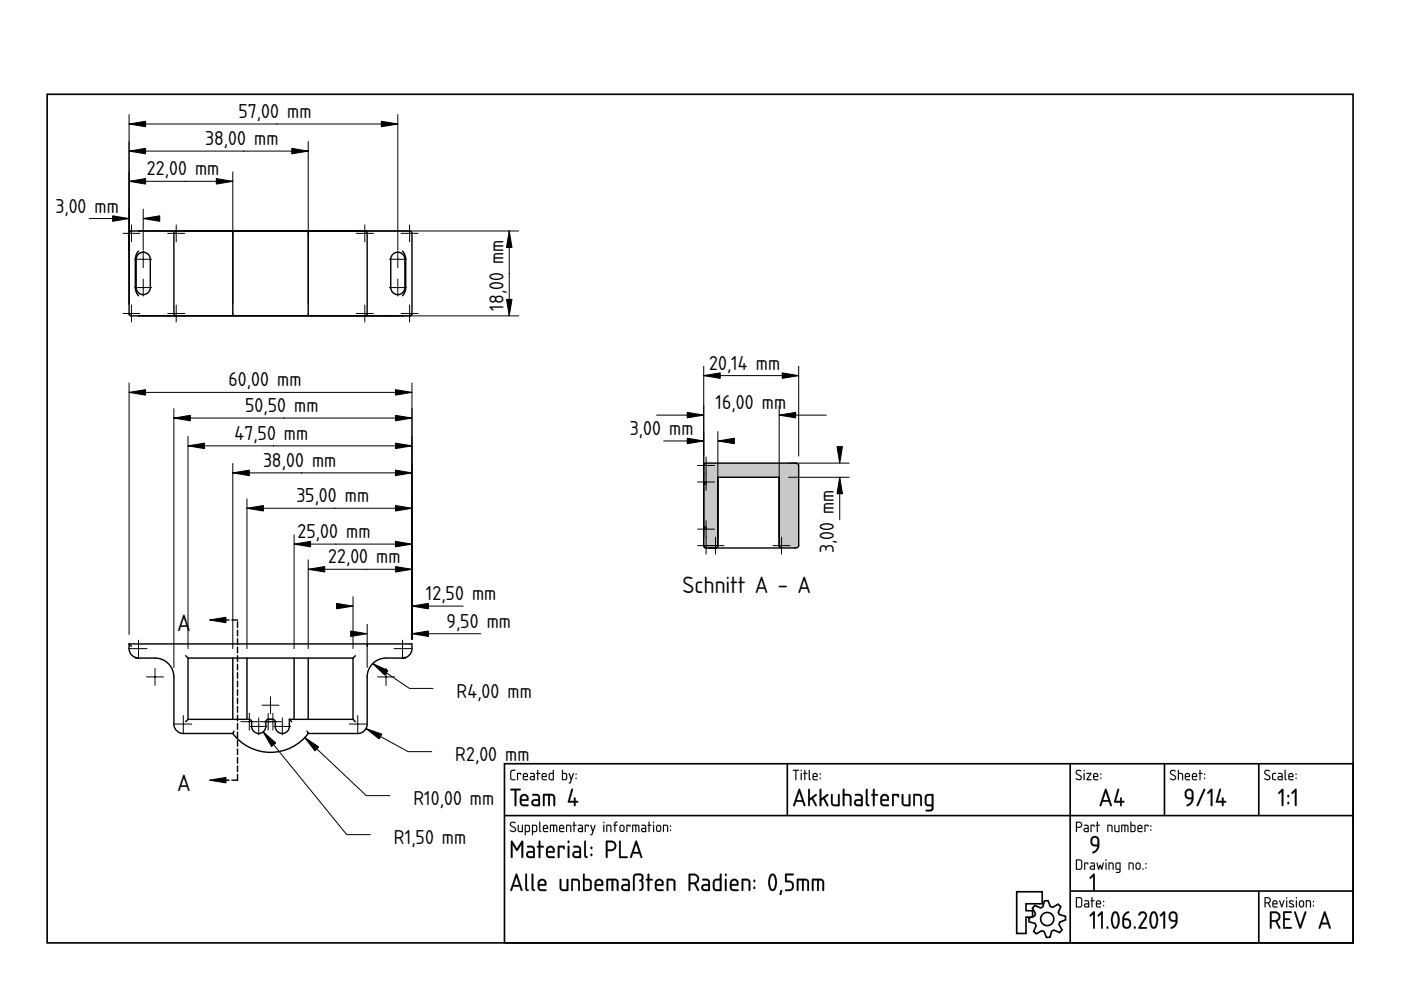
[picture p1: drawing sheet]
<svg xmlns="http://www.w3.org/2000/svg" width="297mm" height="210mm" viewBox="0 0 297 210" stroke-linecap="round" stroke-linejoin="round" font-family="sans-serif">
<defs><g id="words">
<g font-size="4.7">
<text x="144.7" y="125.8">Schnitt A - A</text>
<text x="37.5" y="133.7">A</text>
<text x="37.5" y="167.7">A</text>
</g>
<g font-size="4">
<text x="50.6" y="25">57,00 mm</text>
<text x="43.5" y="30.8">38,00 mm</text>
<text x="31.2" y="37.2">22,00 mm</text>
<text x="11.8" y="45.1">3,00 mm</text>
<text x="106.7" y="65.9" transform="rotate(-90 106.7 65.9)">18,00 mm</text>
<text x="48.5" y="81.9">60,00 mm</text>
<text x="150.3" y="78.4">20,14 mm</text>
<text x="52" y="87.4">50,50 mm</text>
<text x="151.7" y="86.8">16,00 mm</text>
<text x="49.7" y="93.3">47,50 mm</text>
<text x="133.6" y="92.2">3,00 mm</text>
<text x="55.8" y="99">38,00 mm</text>
<text x="62.8" y="106.5">35,00 mm</text>
<text x="63.1" y="114.1">25,00 mm</text>
<text x="69.6" y="119.5">22,00 mm</text>
<text x="176.8" y="117.3" transform="rotate(-90 176.8 117.3)">3,00 mm</text>
<text x="90.3" y="127.3">12,50 mm</text>
<text x="94.7" y="133.1">9,50 mm</text>
<text x="96.8" y="147.9">R4,00 mm</text>
<text x="96.5" y="161.3">R2,00 mm</text>
<text x="87.7" y="170.6">R10,00 mm</text>
<text x="83.5" y="178.9">R1,50 mm</text>
</g>
</g></defs>
<g fill="none" stroke="#000" stroke-width=".35">
<path d="M10 20h276.9v179.9h-276.9zM107 161.9h179.9v38h-179.9zM107 172.9h179.9M166.9 161.9v11M226.9 161.9v38M246.9 161.9v11M266.9 161.9v11M215.6 189.1h5.4v2.5h-3.5v1.5h1.4v1.4h-1.4v3.4h-1.9zM219.4 192l1.2 .5 .5-.2 .3-1.3h.8l.5 1.2 .5 .2 1.1-.7 .6 .5-.5 1.2 .2 .5 1.3 .4v.7l-1.2 .5-.2 .5 .7 1.2-.5 .5-1.2-.5-.5 .2-.4 1.3-.7 .1-.5-1.3-.5-.2-1.2 .7-.5-.5 .5-1.2-.2-.5-1.3-.4-.1-.7 1.3-.5 .1-.5-.6-1.2zM226.9 188.9h60M266.9 188.9v11"/>
<circle cx="222" cy="194.9" r="1.4"/>
</g>
<g fill="#000">
<path d="M231.8 185.3l.1-.1 .2 .2v3.3l-.2 .2-.1-.2v-2.9l-.5 .5-.3-.2z"/>
<path d="M108.2 174.4l.3-.2h.5l.3 .1-.1 .2a.48 .48 0 0 0-.5-.1 .48 .48 0 0 0-.3 .5l1 .8-.1 .6a.76 .76 0 0 1-1.2-.3l.9 .2 .2-.3-1.1-.9zM108.3 174.4l-.2 .6 .9 .5a.35 .35 0 0 1 .2 .4 .35 .35 0 0 1-.3 .3l-.7-.2v.2a.67 .67 0 0 0 .8 .2 .67 .67 0 0 0 .4-.7l-1.1-.9 .2-.4 .8 .1a.65 .65 0 0 0-1-.1zM109.8 174.9l.2 .1v1.1l.6 .1v-1.2l.2-.1v1.5h-.6l-.3-.1zM109.8 174.9l.1 1.4 .9 .1v-1.5l-.1 .1v1.2h-.5l-.2-.1v-1.1zM111.5 175.1v1.1h.5l.1-1zM111.5 175.1l.7 .1-.2 1h-.5zM111.3 174.9h.8l.3 .4-.1 1-.8 .1-.1 .7-.2-.1zM111.3 174.9v2.1h.2v-.6h.5a.95 .95 0 0 0 .2-1.4zM113 175.1v1.1h.6v-1zM113 175.1l.7 .1-.1 1h-.6zM112.8 174.9h.8l.3 .4-.1 1-.8 .1-.1 .7-.1-.1zM112.8 174.9v2.1h.2v-.6h.5a.95 .95 0 0 0 .3-1.4zM114.3 174.2l.3 .1v1.7l.2 .3-.2 .1-.3-.3zM114.4 174.3l-.1 1.8 .1 .2 .2 .1-.1-2.1zM115.4 175.2l-.1 .3h.7l-.2-.4zM115.4 175.2l.4-.1 .2 .5h-.7zM115.3 175a.56 .56 0 0 1 .7 0 .56 .56 0 0 1 .1 .8l-.8-.1 .1 .4 .8 .2-.7 .1a.92 .92 0 0 1-.2-1.4zM115.3 175l-.2 .4 .1 .9 1 .1v-.2h-.8l-.1-.3v-.2h.9l-.1-.6-.4-.2zM116.6 174.9l1.4 .1 .2 .3-.1 1.1-.2-.1v-1.1l-.4-.1v1.2l-.1 .1-.2-.1 .1-1.2h-.5v1.2l-.2 .1zM116.6 174.9v1.5l.2-.1v-1.2h.5l.1 1.3 .1-1.3h.4v1.2l.2 .1a1.36 1.36 0 0 0-.2-1.5zM118.8 175.2l-.1 .3h.7l-.2-.4zM118.8 175.2l.4-.1 .2 .5h-.7zM118.7 175a.56 .56 0 0 1 .8 0 .56 .56 0 0 1 0 .8l-.8-.1 .1 .4 .8 .2-.6 .1a.92 .92 0 0 1-.3-1.4zM118.7 175l-.2 .4 .1 .9 1 .1v-.2h-.8l-.1-.3v-.2h.9l-.1-.6-.4-.2zM120 174.9h.7l.3 .1 .1 1.4-.2-.1-.1-1.1-.6-.1v1.2l-.2 .1zM120.1 174.9v1.5l.1-.1v-1.2l.7 .1 .1 1.2 .1-.7a.7 .7 0 0 0-.2-.8 .7 .7 0 0 0-.8 0zM121.6 174.2l.2 .1v.6l.5 .1-.5 .1v1.2l-.1 .1-.1-.1v-1.2l-.2-.1 .2-.1zM121.6 174.2v.7l-.2 .1 .2 .1 .1 1.3 .1-1.3 .5-.1-.5-.1v-.6zM122.8 175.8l.1 .4h.5v-.5zM122.8 175.8l.6-.1v.5h-.6zM122.6 174.9h.8l.2 .4v1.1h-.7a.46 .46 0 0 1-.4-.4 .46 .46 0 0 1 .4-.5h.5v-.3l-.8-.1zM122.6 174.9v.1l.8 .2v.4h-.5a.43 .43 0 0 0-.4 .4 .43 .43 0 0 0 .4 .4h.7v-1.1l-.3-.4zM124 174.9l.9 .1-.1 .3-.2-.2h-.4v1.2l-.1 .1-.1-.1zM124 174.9l.1 1.5 .1-1.3h.5l.1 .2v-.3zM125.2 174.9l.2 .1 .3 1 .3-1 .2-.1 .1 .1-.8 2.1-.4-.1 .3-.1 .2-.6zM125.2 174.9l.4 1.4-.2 .6-.2 .1 .3 .1 .7-2.1h-.1l-.4 1-.3-1zM127.9 174.9l.2 .1v1.3l-.1 .1-.1-.1zM127.9 174.9l.1 1.5 .1-1.4zM127.9 174.4a.15 .15 0 0 1 .3 0 .15 .15 0 0 1-.3 0zM127.9 174.2v.3h.2v-.3zM128.6 174.9h.6l.3 .1 .1 1.4-.2-.1v-1.1l-.7-.1 .1 1.2-.2 .1zM128.6 174.9v1.5l.1-.1v-1.2l.7 .1 .1 1.2 .1-.7a.7 .7 0 0 0-.2-.8 .7 .7 0 0 0-.8 0zM130.4 174.3l.5-.1v.2l-.3 .1-.1 .4 .4 .1-.4 .1v1.2l-.1 .1-.1-1.3-.3-.1 .3-.1zM130.4 174.3l-.1 .6-.3 .1 .3 .1 .1 1.3 .1-1.3 .4-.1-.4-.1v-.3l.4-.2v-.2zM131.7 175.2l-.1 .8 .4 .2 .2-.2v-.7l-.2-.2zM131.6 175.1h.4l.2 .2v.7l-.2 .2-.4-.2zM131.5 175l.5-.1 .4 .3v.8l-.3 .4h-.4l-.4-.4v-.8zM131.5 175l-.1 .2-.1 .7a.53 .53 0 0 0 .6 .5 .53 .53 0 0 0 .5-.5l-.1-.9-.4-.1zM132.8 174.9l.9 .1-.1 .3-.1-.2h-.5v1.2l-.1 .1-.1-.1zM132.8 174.9l.1 1.5 .1-1.3h.5l.1 .2 .1-.3zM134.1 174.9l1.3 .1 .2 .3v1.1l-.3-.1v-1.1l-.4-.1v1.2l-.1 .1-.1-.1v-1.2h-.5v1.2l-.2 .1zM134.1 174.9v1.5l.1-.1v-1.2h.5l.1 1.3 .1-1.3h.4l.1 1.2 .1 .1a1.36 1.36 0 0 0-.2-1.5zM136.2 175.8l.1 .4h.5v-.5zM136.2 175.8l.6-.1v.5h-.6zM136 174.9h.8l.2 .4v1.1h-.7a.46 .46 0 0 1-.4-.4 .46 .46 0 0 1 .4-.5h.5v-.3l-.8-.1zM136.1 174.9v.1l.7 .2v.4h-.5a.43 .43 0 0 0-.4 .4 .43 .43 0 0 0 .4 .4h.7v-1.1l-.3-.4zM137.5 174.2l.2 .1v.6l.5 .1-.5 .1v1.2l-.1 .1-.1-.1v-1.2l-.2-.1 .2-.1zM137.5 174.2v.7l-.2 .1 .2 .1 .1 1.3 .1-1.3 .4-.1-.4-.1v-.6zM138.5 174.9l.2 .1v1.3l-.1 .1-.2-.1zM138.5 174.9l.1 1.5 .1-1.4zM138.4 174.4a.15 .15 0 0 1 .3 0 .15 .15 0 0 1-.3 0zM138.5 174.2v.3h.1v-.3zM139.4 175.2v.8l.3 .2 .2-.2v-.7l-.1-.2zM139.4 175.1h.4l.2 .2v.7l-.3 .2-.4-.2zM139.3 175a.55 .55 0 0 1 .6-.1 .55 .55 0 0 1 .3 .5l-.1 .8-.3 .2h-.4l-.3-.5v-.7zM139.3 175l-.2 .2v.7a.53 .53 0 0 0 .5 .5 .53 .53 0 0 0 .6-.5l-.2-.9-.4-.1zM140.6 174.9h.6l.4 .1v1.4l-.2-.1v-1.1l-.6-.1v1.2l-.2 .1zM140.6 174.9v1.5l.2-.1v-1.2l.6 .1 .2 1.2v-.7a.7 .7 0 0 0-.2-.8 .7 .7 0 0 0-.8 0zM142.1 175.9h.2v.3l-.2-.1zM142.1 175.9v.2h.1v-.2zM142.1 175h.2v.3h-.2zM142.1 175v.2h.1v-.2z"/>
<path d="M108.3 174.4a.64 .64 0 0 1 1 .1h-.1a.49 .49 0 0 0-.6-.1 .49 .49 0 0 0-.2 .5l.7 .5a.6 .6 0 0 1 .2 .8 .6 .6 0 0 1-.9 .1l-.3-.1 .1-.2a.51 .51 0 0 0 .6 .2 .51 .51 0 0 0 .4-.5l-1-.6-.1-.3zM109.8 174.9l.2 .1v1.1l.2 .1h.5v-1.2l.1-.1v1.5l-.9-.1zM111.5 175.1v1.1h.5l.1-1zM111.3 174.9a.77 .77 0 0 1 .9 .1 .77 .77 0 0 1 .2 .9l-.3 .5h-.6l-.1 .7h-.1zM113 175.1v1.1h.6l.1-1zM112.8 174.9a.77 .77 0 0 1 1 .1 .77 .77 0 0 1 .1 .9l-.2 .5h-.7v.7h-.2zM114.3 174.2l.2 .1v1.7l.3 .3-.2 .1-.3-.3zM115.4 175.2l-.1 .3h.7l-.2-.4zM115.3 175a.55 .55 0 0 1 .7 0 .55 .55 0 0 1 .1 .7h-.8l.1 .5 .8 .1-.7 .1a.91 .91 0 0 1-.2-1.4zM116.6 174.9h1.3a1.25 1.25 0 0 1 .1 1.5l-.1-1.2-.2-.1h-.2l-.1 1.3-.1-.1v-1.2h-.5v1.2l-.2 .1zM118.8 175.2l-.1 .3h.7l-.2-.4zM118.7 175a.55 .55 0 0 1 .7 0 .55 .55 0 0 1 .1 .7h-.8l.1 .5 .8 .1-.6 .1a.91 .91 0 0 1-.3-1.4zM120 174.9a.71 .71 0 0 1 .9 0 .71 .71 0 0 1 .2 .8l-.1 .7-.1-1.2-.7-.1v1.2l-.2 .1zM121.6 174.2l.2 .1v.6l.5 .1-.5 .1-.1 1.3-.1-1.3-.2-.1 .2-.1zM122.8 175.8l.1 .4h.5v-.5zM122.6 174.9h.7l.3 .4v1.1h-.7a.44 .44 0 0 1-.4-.4 .44 .44 0 0 1 .4-.5h.5v-.3l-.8-.1zM124 174.9l.9 .1-.1 .3-.2-.2h-.4l-.1 1.3zM125.2 174.9l.2 .1 .3 1 .4-1h.2l-.8 2.1-.3-.1 .2-.1 .2-.6zM127.9 174.9l.2 .1-.1 1.4zM127.9 174.4a.15 .15 0 0 1 .3 0 .15 .15 0 0 1-.3 0zM128.6 174.9a.71 .71 0 0 1 .8 0 .71 .71 0 0 1 .2 .8l-.1 .7-.1-1.2-.7-.1v1.2l-.1 .1zM130.4 174.3l.5-.1v.2l-.4 .2v.3l.4 .1-.4 .1-.1 1.3-.1-1.3-.3-.1 .3-.1zM131.7 175.2l-.2 .7a.34 .34 0 0 0 .4 .3 .34 .34 0 0 0 .3-.4l-.1-.6zM131.5 175l.6-.1a.93 .93 0 0 1 0 1.5h-.4a.96 .96 0 0 1-.2-1.4zM132.8 174.9l.9 .1-.1 .3-.1-.2h-.5l-.1 1.3zM134.1 174.9h1.2a1.25 1.25 0 0 1 .2 1.5l-.2-1.2-.2-.1h-.2l-.1 1.3-.1-.1v-1.2h-.5v1.2l-.2 .1zM136.2 175.8l.1 .4h.5v-.5zM136 174.9h.8l.2 .4v1.1h-.7a.44 .44 0 0 1-.4-.4 .44 .44 0 0 1 .4-.5h.5v-.3l-.8-.1zM137.5 174.2l.2 .1v.6l.5 .1-.5 .1-.1 1.3-.1-1.3-.2-.1 .2-.1zM138.5 174.9l.2 .1-.1 1.4zM138.5 174.4a.14 .14 0 0 1 .2 0 .14 .14 0 0 1-.2 0zM139.4 175.2l-.1 .7a.34 .34 0 0 0 .4 .3 .34 .34 0 0 0 .3-.4l-.1-.6zM139.3 175l.6-.1a.93 .93 0 0 1-.1 1.5h-.4a.96 .96 0 0 1-.1-1.4zM140.6 174.9a.71 .71 0 0 1 .8 0 .71 .71 0 0 1 .3 .8l-.1 .7-.2-1.2-.6-.1v1.2l-.2 .1zM142.1 175.9h.2v.2h-.2zM142.1 175h.2v.3h-.2z"/>
<path d="M108.2 167.3l2-.1 .2 .2-.2 .2h-.7v3.1l-.2 .3-.2-.3v-3.1h-.9zM108.3 167.3v.2l.8 .1v3.1l.2 .2 .2-.2v-3.1h.7l.2-.2-.2-.1zM110.7 168.9l-.1 .6h1.1a.55 .55 0 0 0-.3-.7 .55 .55 0 0 0-.7 .1zM110.7 168.9l.3-.2 .5 .1 .2 .7h-1.1zM110.5 168.6a.92 .92 0 0 1 1.3 0 .92 .92 0 0 1 .1 1.2h-1.3l.2 .7h1l.3 .3-.2 .2h-.9a.92 .92 0 0 1-.8-1.3 1.17 1.17 0 0 1 .3-1.1zM110.6 168.6a2.22 2.22 0 0 0-.2 2.1l.6 .2h.9l.1-.1-.2-.2-1.1-.1-.1-.4v-.3l1.4-.1v-.7l-.2-.4-.6-.2zM113.1 169.9v.4l.2 .2 .8 .1v-.8zM113.1 169.9l1-.1v.8l-1-.1-.1-.3zM112.9 168.4l1.1-.1 .5 .6v1.9l-.2 .2h-.9a.76 .76 0 0 1-.8-.8 .76 .76 0 0 1 .8-.8h.7v-.5l-.2-.2h-1zM112.9 168.4v.2l1 .1 .2 .2v.6h-.7a.71 .71 0 0 0-.7 .7 .71 .71 0 0 0 .7 .7l1.1-.1-.1-1.9-.4-.5zM115.2 168.3h1.7l.6 .2a3 3 0 0 1 .2 2.4h-.3l-.1-.2-.1-1.9-.6-.1v2l-.2 .2-.2-.2v-2h-.7v2l-.1 .2h-.3zM115.2 168.4v2.5l.2-.2v-2h.8l.1 2.1h.2l.1-.1v-2h.5l.2 .2 .1 1.8 .1 .2 .2-.2v-1.2a.82 .82 0 0 0-.8-1.1zM121.2 167.2l.3 .1v.1l-.7 2.4h.9v-.5l.2-.2 .2 .2-.1 .5h.4l.2 .2-.2 .2h-.4l.1 .5-.2 .2-.2-.2v-.5h-1.1l-.2-.2zM121.2 167.3l-.8 2.7 .2 .2h1.1v.5l.2 .2 .1-.2v-.6l.6-.1-.2-.2h-.4v-.6l-.3-.1v.7h-.9l.6-2.4v-.1z"/>
<path d="M108.3 167.3l1.9-.1 .2 .2-.2 .2h-.7v3.1l-.2 .2-.2-.2v-3.1l-.8-.1zM110.7 168.9l-.1 .6h1.1a.58 .58 0 0 0-.3-.7 .58 .58 0 0 0-.7 .1zM110.5 168.6a.92 .92 0 0 1 1.3 0 .92 .92 0 0 1 .1 1.2h-1.3l.2 .7 1 .1 .3 .2-.2 .1h-.9a.89 .89 0 0 1-.8-1.2 1.14 1.14 0 0 1 .3-1.1zM113.1 169.9l-.1 .4 .2 .2 .9 .1v-.8zM112.9 168.4h1.1l.5 .5v1.9l-.2 .1h-.9a.74 .74 0 0 1-.8-.7 .74 .74 0 0 1 .8-.8h.7v-.5l-.2-.2-1-.1zM115.2 168.4l1.7-.1a.84 .84 0 0 1 .8 1.2v1.2l-.2 .2-.2-.2v-1.8l-.2-.2h-.5v2l-.1 .2h-.2l-.1-2.2h-.7v2l-.1 .2h-.2zM121.2 167.3h.2l.1 .1-.7 2.4h.9v-.5l.2-.2 .1 .2v.5h.4l.2 .2-.6 .2v.5l-.1 .2-.2-.2v-.5h-1.1l-.2-.2z"/>
<path d="M108.3 163.4l.9-.2v.2l-.6 .1-.2 .1v1.3l.2 .3h.6l.1 .2h-.8l-.3-.3v-1.4zM109.6 163.9l.9 .1-.1 .3-.1-.2h-.5l-.1 1.3zM111.1 164.2v.3h.6l-.1-.4zM111 164a.55 .55 0 0 1 .8 0 .55 .55 0 0 1 0 .8h-.7l.1 .4 .7 .1-.6 .1a.91 .91 0 0 1-.3-1.4zM112.6 164.8l.1 .4h.5v-.4zM112.4 163.9h.8l.2 .4v1.1h-.7a.44 .44 0 0 1-.4-.4 .44 .44 0 0 1 .4-.5h.5v-.3l-.8-.1zM113.9 163.2l.2 .1v.6l.5 .1-.5 .1-.1 1.3-.1-1.3-.2-.1 .2-.1zM115.1 164.2v.3h.6l-.2-.4zM115 164a.55 .55 0 0 1 .8 0 .55 .55 0 0 1 0 .8h-.8l.1 .4 .8 .1-.6 .1a.91 .91 0 0 1-.3-1.4zM116.7 164.1l-.1 .1a.63 .63 0 0 0-.1 .7 .63 .63 0 0 0 .7 .3v-1.1zM116.4 164l.8-.1v-.6l.2-.1v2.2h-.8l-.2-.2zM119.4 164.1v1.1h.4a.78 .78 0 0 0 .2-1zM119.2 163.2l.2 .1v.6h.6l.2 .3v.8l-.2 .4-.9-.1zM120.6 163.9l.2 .1 .3 1 .4-1h.2l-.8 2.1-.3-.1 .2-.1 .2-.6zM122.1 164.9h.1v.2h-.1zM122.1 164h.1v.3h-.1z"/>
<path d="M108.3 163.3l1-.1v.2l-.8 .1-.1 1.4 .1 .2 .8 .1v.2h-.8l-.3-.3v-1.4zM108.4 163.4l-.2 .3v1.4l.3 .3h.7v-.2h-.6l-.2-.3v-1.3l.2-.2h.6v-.2zM109.6 163.9l.9 .1-.1 .3-.1-.2h-.5v1.2l-.1 .1-.1-.1zM109.7 163.9v1.5l.1-1.3h.5l.1 .2 .1-.3zM111.1 164.2v.3h.6l-.2-.4zM111.1 164.2l.5-.1 .1 .5h-.7zM111 164a.55 .55 0 0 1 .8 0 .55 .55 0 0 1 0 .8h-.7v.3l.9 .2-.7 .1a.92 .92 0 0 1-.3-1.4zM111 164l-.1 .4 .1 .9 .9 .1v-.1l-.7-.1-.2-.3v-.2h.9l-.1-.6-.4-.2zM112.6 164.8l.1 .4h.5v-.4zM112.6 164.8l.6-.1v.5h-.6zM112.4 163.9h.8l.2 .4v1.1h-.7a.46 .46 0 0 1-.4-.4 .46 .46 0 0 1 .4-.5h.5v-.3l-.8-.1zM112.5 163.9v.2l.7 .1v.4h-.5a.43 .43 0 0 0-.4 .4 .43 .43 0 0 0 .4 .4h.7v-1.1l-.3-.4zM113.9 163.2l.2 .1v.6l.5 .1-.5 .1v1.2l-.1 .1-.1-.1v-1.2l-.2-.1 .2-.1zM113.9 163.3v.6l-.2 .1 .2 .1 .1 1.3 .1-1.3 .4-.1-.4-.1v-.6zM115.1 164.2v.3h.6l-.2-.4zM115.1 164.2l.4-.1 .2 .5h-.7zM115 164a.55 .55 0 0 1 .8 0 .55 .55 0 0 1 0 .8h-.8l.1 .3 .9 .2-.7 .1a.92 .92 0 0 1-.3-1.4zM115 164l-.2 .4 .2 .9 .9 .1v-.1l-.8-.1-.1-.3v-.2h.9l-.1-.6-.4-.2zM116.7 164.1l-.1 1 .6 .1v-1.1zM116.6 164.1h.6v1.1h-.3a.65 .65 0 0 1-.3-1.1zM116.4 164l.8-.1v-.6l.2-.1v2.2l-.9-.1-.2-.3zM116.4 164v1.2l.2 .2h.8v-2.1h-.2v.6zM119.4 164.1v1.1h.4a.76 .76 0 0 0 0-1.1zM119.3 164.1h.5a.73 .73 0 0 1 .2 1l-.7 .1zM119.2 163.2l.2 .1v.6h.6l.2 .3v1l-.2 .2-.9-.1zM119.2 163.2v2.1l.8 .1 .2-.4v-.8l-.2-.3h-.7v-.6zM120.6 163.9l.2 .1 .3 1 .4-1 .1-.1 .1 .1-.8 2.1-.3-.1 .2-.1 .2-.6zM120.6 163.9l.4 1.4-.2 .6-.2 .1 .3 .1 .8-2.1h-.2l-.4 1-.3-1zM122 164.9h.2v.3h-.2zM122.1 164.9v.2h.1v-.2zM122 164h.2v.3h-.2zM122.1 164v.2l.1 .1v-.3z"/>
<path d="M108.3 178.3h.4l.9 1.6 1-1.6h.3v3.6h-.3l-.1-.2v-2.6l-.9 1.4-.9-1.4v2.6v.2h-.4zM108.4 178.3v3.6l.2-.1 .1-.1v-2.7l.9 1.4 1-1.4v2.7v.1h.3v-3.5h-.3l-1 1.7-.9-1.7zM112 180.9v.4l.2 .2 .8 .1v-.8zM112 180.9l1.1-.1v.8l-1.1-.1-.1-.3zM111.8 179.4l1.1-.1 .5 .6v1.9l-.2 .1h-.9a.76 .76 0 0 1-.8-.7 .76 .76 0 0 1 .8-.8h.7v-.5l-.2-.2h-1zM111.8 179.4v.2l1 .1 .2 .2 .1 .6h-.8a.71 .71 0 0 0-.7 .7 .71 .71 0 0 0 .7 .7l1.1-.1-.1-1.9-.4-.5zM114.2 178.3h.3l.1 .1v.9h.5l.2 .2-.2 .2h-.5v2l-.2 .2-.2-.2v-2h-.3l-.1-.2 .1-.1 .3-.1zM114.3 178.3l-.1 1.1-.3 .1 .3 .2v2l.2 .2 .1-.2v-2l.8-.2-.2-.1h-.6v-1zM116.3 179.9l-.2 .5h1.1a.55 .55 0 0 0-.2-.6 .55 .55 0 0 0-.7 .1zM116.2 179.9l.3-.2 .5 .1 .3 .7h-1.2zM116.1 179.5a.94 .94 0 0 1 1.2 .1 .94 .94 0 0 1 .1 1.2h-1.3l.2 .7h1.1l.2 .2-.2 .2h-.9a.92 .92 0 0 1-.8-1.2 1.08 1.08 0 0 1 .4-1.1zM116.1 179.6a2.22 2.22 0 0 0-.1 2.1l.5 .2h.9l.2-.2-.2-.1-1.1-.1-.2-.4v-.3l1.4-.1 .1-.7-.2-.4-.7-.2zM118.3 179.4l1.2-.1 .3 .2-.1 .5-.1 .1-.2-.1v-.3h-.8l.1 2-.3 .2-.2-.2zM118.3 179.4a4.3 4.3 0 0 0 .1 2.5l.2-.2v-2h.8l.2 .3 .1-.5-.2-.1zM120.4 179.4h.3v.1v2.2l-.2 .2-.2-.2zM120.4 179.4v2.3l.1 .2 .2-.2v-2.2zM120.3 178.5a.26 .26 0 0 1 .5 0 .26 .26 0 0 1-.5 0zM120.4 178.3v.4h.3v-.4zM121.8 180.9v.4l.1 .2 .9 .1v-.8zM121.8 180.9l1-.1v.8l-1-.1-.1-.3zM121.6 179.4l1.1-.1 .5 .6v1.9l-.2 .1h-1a.76 .76 0 0 1-.7-.7 .76 .76 0 0 1 .8-.8h.7v-.5l-.2-.2h-1zM121.6 179.4v.2l1 .1 .2 .2v.6h-.7a.71 .71 0 0 0-.7 .7 .71 .71 0 0 0 .6 .7l1.1-.1v-1.9l-.4-.5zM123.9 178.3h.3v.1v2.9l.4 .4a.54 .54 0 0 1-.7 0 .54 .54 0 0 1-.1-.7zM123.9 178.3v.1a8.4 8.4 0 0 0 .1 3.3l.4 .2 .2-.2-.4-.4v-2.9zM125.2 181l.4 .1-.1 .4h-.3zM125.3 181.1v.3h.2v-.3zM125.2 179.8a.26 .26 0 0 1 .5 0 .26 .26 0 0 1-.5 0zM125.3 179.6v.4h.2v-.4zM128.8 178.6v1.5h.8a.72 .72 0 0 0 .7-.8 .72 .72 0 0 0-.8-.7zM128.8 178.6h.7a.77 .77 0 0 1 .8 .7 .77 .77 0 0 1-.7 .8h-.8zM128.5 178.3l.2-.1a1.71 1.71 0 0 1 1.7 .4 1.11 1.11 0 0 1 .2 1.2 1.11 1.11 0 0 1-1 .7l-.8-.1v1.3v.2h-.3zM128.5 178.3v3.4l.1 .2 .2-.2v-1.3a1.49 1.49 0 0 0 1.7-.4 1.1 1.1 0 0 0-.9-1.7zM131.3 178.3h.3v.1v3.2l1.3-.1 .2 .1v.3h-1.8zM131.3 178.3v3.6h1.7v-.3h-.1h-1.3v-3.2zM134.8 178.3l.3 .1 1.1 3.2-.2 .3-.2-.1-.2-.8h-1.4l-.3 .9h-.3v-.1zM134.8 178.3l-1.2 3.5 .2 .1 .1-.1 .3-.8h1.4l.4 .9 .1-.2-1.1-3.3zM134.9 179l-.6 1.6h1.1zM134.9 178.9l.6 1.8h-1.2z"/>
<path d="M108.4 178.3h.3l.9 1.6 1-1.6h.3v3.6h-.3v-.2v-2.6l-1 1.4-.9-1.4v2.6l-.1 .2h-.2zM112 180.9l-.1 .4 .2 .2 .9 .1v-.8zM111.8 179.4h1.1l.5 .5v1.9l-.2 .1h-.9a.74 .74 0 0 1-.8-.7 .74 .74 0 0 1 .8-.8h.7v-.5l-.2-.2-1-.1zM114.3 178.3h.2l.1 .1v.9h.5l.2 .2-.2 .2h-.5v2l-.2 .2-.2-.2v-2l-.4-.2 .4-.2zM116.3 179.9l-.2 .5h1.2a.58 .58 0 0 0-.3-.6 .58 .58 0 0 0-.7 .1zM116.1 179.6a.92 .92 0 0 1 1.2 0 .92 .92 0 0 1 .1 1.2h-1.3l.2 .7 1.1 .1 .2 .1-.2 .2h-.9a.89 .89 0 0 1-.7-1.2 1.14 1.14 0 0 1 .3-1.1zM118.3 179.4l1.2-.1 .2 .2-.1 .6-.2-.1v-.3h-.8v2l-.2 .2a3.9 3.9 0 0 1-.1-2.5zM120.4 179.4h.3v.1v2.2l-.2 .2-.1-.2zM120.4 178.5a.24 .24 0 0 1 .4 0 .24 .24 0 0 1-.4 0zM121.8 180.9l-.1 .4 .2 .2 .9 .1v-.8zM121.6 179.4h1.1l.5 .5v1.9l-.2 .1h-1a.74 .74 0 0 1-.7-.7 .74 .74 0 0 1 .8-.8h.7v-.5l-.2-.2-1-.1zM123.9 178.3h.3v.1v2.9l.4 .4a.52 .52 0 0 1-.7 0 .52 .52 0 0 1 0-.7zM125.3 181l.2 .1v.3h-.2zM125.3 179.6h.2v.4h-.2zM128.8 178.6v1.5h.8a.75 .75 0 0 0 .7-.8 .75 .75 0 0 0-.8-.7zM128.5 178.3l.2-.1a1.69 1.69 0 0 1 1.7 .4 1.1 1.1 0 0 1 .2 1.2 1.1 1.1 0 0 1-1 .6h-.8v1.3v.2h-.3zM131.3 178.3h.3v.1v3.2h1.3h.2l-.1 .3h-1.7zM134.8 178.3l.3 .1 1 3.3-.1 .2-.4-.9h-1.4l-.3 .9-.3-.1zM134.9 179l-.6 1.6h1.1z"/>
<path d="M168.1 163.2h1.2l.1 .1-.6 .1 .1 1.9-.2 .1-.1-.1v-1.9h-.5zM168.1 163.2v.2h.5l.1 2 .1-2 .6-.1zM169.8 163.9l.2 .1v1.3l-.1 .1-.1-.1zM169.8 163.9l.1 1.5 .1-1.4zM169.7 163.4a.2 .2 0 0 1 .4 0 .2 .2 0 0 1-.4 0zM169.8 163.2v.3h.1v-.3zM170.5 163.2l.2 .1v.6l.5 .1-.5 .1v1.2l-.1 .1-.1-.1v-1.2l-.2-.1 .2-.1zM170.6 163.3l-.1 .6-.2 .1 .2 .1 .1 1.3 .1-1.3 .5-.1-.5-.1v-.6zM171.5 163.2l.2 .1v1.7l.2 .3-.1 .1-.3-.3zM171.5 163.3v1.8l.1 .2 .2 .1-.1-2.1zM172.5 164.2v.3h.6l-.1-.4zM172.5 164.2l.5-.1 .2 .5h-.7zM172.4 164a.55 .55 0 0 1 .8 0 .55 .55 0 0 1 .1 .8h-.8v.3l.9 .2-.7 .1a.92 .92 0 0 1-.3-1.4zM172.5 164l-.2 .4 .1 .9 .9 .1v-.1l-.7-.1-.1-.3v-.2h.8l-.1-.6-.4-.2zM173.8 164.9h.2v.3h-.2zM173.8 164.9v.2h.2v-.2zM173.8 164h.2v.3h-.2zM173.8 164v.2l.2 .1v-.3z"/>
<path d="M168.1 163.2l1.3 .1-.6 .1-.1 2-.1-2h-.5zM169.8 163.9l.2 .1-.1 1.4zM169.8 163.4a.14 .14 0 0 1 .2 0 .14 .14 0 0 1-.2 0zM170.5 163.2l.2 .1v.6l.5 .1-.5 .1-.1 1.3-.1-1.3-.2-.1 .2-.1zM171.5 163.2l.2 .1v1.7l.2 .3-.1 .1-.3-.3zM172.5 164.2v.3h.6l-.1-.4zM172.4 164a.55 .55 0 0 1 .8 0 .55 .55 0 0 1 .1 .8h-.8l.1 .4 .8 .1-.7 .1a.91 .91 0 0 1-.3-1.4zM173.8 164.9h.2v.2h-.2zM173.8 164h.2v.3h-.2z"/>
<path d="M169.4 167.3l.3 .1 1.1 3.2-.2 .4-.2-.2-.3-.8h-1.3l-.3 .9h-.3l-.1-.1zM169.4 167.3l-1.2 3.5 .2 .1 .1-.1 .3-.8h1.4l.4 .9 .1-.2-1.1-3.3zM169.4 168l-.5 1.7h1.1zM169.5 167.9l.6 1.8h-1.2zM171.4 167.3h.3v.1v1.9l1.2-.9h.3l-.1 .3-.7 .5 .8 1.4v.3l-.4-.1-.7-1.4-.4 .3v1.2h-.3zM171.4 167.3v3.6l.3-.2v-1l.4-.3 .8 1.4 .2 .1-.7-1.7 .7-.5v-.3h-.2l-1.2 .9v-1.9zM173.8 167.3h.3l.1 .1-.1 1.9 1.2-.9h.3v.3l-.8 .5 .8 1.4v.3l-.3-.1-.7-1.4-.4 .3-.1 1.2h-.3zM173.9 167.3v3.6l.2-.2v-1l.5-.3 .7 1.4 .3 .1-.8-1.7 .8-.5v-.3h-.3l-1.2 .9v-1.9zM176.2 168.4h.3l.1 1.9 .3 .2 .8 .1-.1-2.1 .3-.2 .2 .3-.1 2.3-1.1 .1-.5-.3a3.6 3.6 0 0 1-.2-2.3zM176.3 168.4a3.7 3.7 0 0 0 .1 2.3l.5 .2h1.1v-2.3l-.1-.2-.2 .1v2.1h-.8l-.4-.3v-1.7v-.2zM178.7 167.3h.3v1a1.37 1.37 0 0 1 1.3 .2l.2 .6v1.8h-.3l-.1-.2v-1.8l-1-.2v2l-.1 .2h-.3zM178.8 167.3l-.1 3.5 .3-.1v-2h.7l.4 .2 .1 1.8 .3 .1v-1.7l-.2-.5a1.32 1.32 0 0 0-1.3-.2v-1.1zM181.5 169.9v.4l.2 .2 .8 .1v-.8zM181.5 169.9l1.1-.1v.8l-1.1-.1-.1-.3zM181.3 168.4l1.1-.1 .5 .6v1.9l-.2 .2h-.9a.76 .76 0 0 1-.8-.8 .76 .76 0 0 1 .8-.8h.7v-.5l-.2-.2h-1zM181.3 168.4v.2l1 .1 .2 .2 .1 .6h-.8a.71 .71 0 0 0-.7 .7 .71 .71 0 0 0 .7 .7l1.1-.1v-1.9l-.5-.5zM183.6 167.3h.3l.1 .1v2.9l.3 .4a.54 .54 0 0 1-.7 0 .54 .54 0 0 1 0-.7zM183.7 167.3l-.1 .1a8.4 8.4 0 0 0 .2 3.3l.3 .2 .2-.2-.4-.4v-2.9zM185.1 167.3h.3l.1 .1-.1 1 .6-.1 .2 .2-.2 .2h-.6l.1 2-.2 .3-.2-.3v-2h-.4v-.2v-.1h.4zM185.1 167.3v1.1l-.4 .1 .4 .2v2l.2 .2 .1-.2v-2l.8-.2-.2-.1h-.6v-1zM187.1 168.9l-.1 .6h1.1a.55 .55 0 0 0-.3-.7 .55 .55 0 0 0-.7 .1zM187.1 168.9l.3-.2 .5 .1 .2 .7h-1.1zM186.9 168.6a.94 .94 0 0 1 1.3 0 .94 .94 0 0 1 .1 1.2h-1.3l.2 .7h1.1l.2 .3-.2 .2h-.9a.92 .92 0 0 1-.8-1.3 1.08 1.08 0 0 1 .4-1.1zM187 168.6a2.22 2.22 0 0 0-.2 2.1l.6 .2h.9l.2-.1-.2-.2-1.1-.1-.2-.4v-.3l1.4-.1v-.7l-.2-.4-.6-.2zM189.2 168.4l1.2-.1 .2 .2v.5l-.2 .1-.1-.1v-.3h-.8v2l-.2 .2-.2-.2zM189.2 168.4a4.3 4.3 0 0 0 .1 2.5l.2-.2v-2h.8l.1 .3 .2-.5-.2-.1zM191.2 168.4h.3l.1 1.9 .3 .2 .8 .1-.1-2.1 .2-.2 .2 .3v2.3l-1.1 .1-.5-.3a3.6 3.6 0 0 1-.2-2.3zM191.2 168.4a3.7 3.7 0 0 0 .2 2.3l.5 .2h1.1v-2.3l-.2-.2-.1 .1v2.1h-.8l-.4-.3v-1.7v-.2zM193.7 168.4l1.1-.1 .5 .3a3.5 3.5 0 0 1 .1 2.3h-.3v-.2l-.1-1.9-1-.1v2v.2h-.3zM193.7 168.4v2.4l.3-.1v-2h.8l.3 .2v1.8l.2 .2 .1-.2v-1.3a.8 .8 0 0 0-.6-1zM196.6 168.8l-.1 1.5 .2 .2 .9 .1v-1.9zM196.5 168.8l1.1-.1v1.9l-1.1-.1-.1-1.4zM196.3 168.5l.5-.2 1.1 .1v3a.81 .81 0 0 1-1 .7l-.6-.1v-.3l1-.1 .2-.1v-.6a1.01 1.01 0 0 1-1.4-.7v-1.3zM196.3 168.6l-.2 .5 .1 1.4 .4 .4h1v.4l-.3 .4h-.8l-.2 .2a1.46 1.46 0 0 0 1.4-.1l.2-.4v-2.9a1.64 1.64 0 0 0-1.6 .1z"/>
<path d="M169.4 167.3l.2 .1 1.1 3.3-.1 .2-.5-.9h-1.3l-.3 .9-.3-.1zM169.5 168l-.6 1.7h1.1zM171.4 167.3h.2l.1 .1v1.9l1.2-.9h.2v.3l-.7 .5 .8 1.5-.1 .2-.2-.1-.8-1.4-.4 .3v1.2h-.3zM173.8 167.3h.3v.1v1.9l1.2-.9h.3v.3l-.8 .5 .8 1.5v.2l-.3-.1-.7-1.4-.4 .3-.1 1.2h-.3zM176.2 168.4h.3v.2l.1 1.7 .3 .3h.8v-2.1l.2-.1 .1 .2v2.3h-1.1a.84 .84 0 0 1-.7-1.1zM178.7 167.3h.3v1a1.35 1.35 0 0 1 1.3 .3l.2 .5v1.8h-.3v-.2l-.1-1.8-.4-.2h-.7v2v.2h-.3zM181.5 169.9v.4l.2 .2 .8 .1v-.8zM181.3 168.4h1.1l.5 .5v1.9l-.2 .1h-.9a.74 .74 0 0 1-.7-.7 .74 .74 0 0 1 .7-.8h.7v-.5l-.2-.2-1-.1zM183.6 167.3h.3v.1v2.9l.4 .4a.52 .52 0 0 1-.6 0 .52 .52 0 0 1-.1-.7zM185.1 167.3h.3v.1v1h.6l.2 .1-.2 .2h-.6v2l-.1 .2-.2-.2v-2l-.4-.2 .4-.1zM187.1 168.9l-.1 .6h1.1a.58 .58 0 0 0-.3-.7 .58 .58 0 0 0-.7 .1zM187 168.6a.92 .92 0 0 1 1.2 0 .92 .92 0 0 1 .1 1.2h-1.3l.2 .7 1.1 .1 .2 .2-.2 .1h-.9a.89 .89 0 0 1-.8-1.2 1.14 1.14 0 0 1 .4-1.1zM189.2 168.4l1.2-.1 .2 .2-.2 .6-.1-.1v-.3h-.8v2l-.2 .2a3.9 3.9 0 0 1-.1-2.5zM191.2 168.4h.3v.2l.1 1.7 .3 .3h.8v-2.1l.1-.1 .2 .2v2.3h-1.1a.84 .84 0 0 1-.7-1.1zM193.7 168.4a1.44 1.44 0 0 1 1.7 .5l.1 1.8-.2 .2-.2-.2v-1.8l-.3-.2h-.8v2l-.2 .2a4 4 0 0 1-.1-2.5zM196.6 168.8l-.2 .3 .1 1.2 .2 .2 .9 .1v-1.9zM196.3 168.6l.5-.3 1.1 .1v3a.79 .79 0 0 1-1 .6h-.6v-.3l1-.1 .2-.1v-.6a1.06 1.06 0 0 1-1.4-.5v-1.3z"/>
<path d="M228.2 163.4l.2-.2h.6l.2 .2v.2a.48 .48 0 0 0-.6-.1 .48 .48 0 0 0-.3 .4l1 .8-.1 .6a.76 .76 0 0 1-1.1-.3l.8 .2 .2-.3-1-.9zM228.2 163.4l-.1 .6 .8 .6a.35 .35 0 0 1 .3 .3 .35 .35 0 0 1-.4 .3l-.6-.2-.1 .2a.67 .67 0 0 0 .8 .2 .67 .67 0 0 0 .4-.7l-1-.9 .1-.4 .8 .1a.65 .65 0 0 0-1-.1zM229.8 163.9l.2 .1v1.3l-.1 .1-.2-.1zM229.8 163.9l.1 1.5v-1.4zM229.7 163.4a.15 .15 0 0 1 .3 0 .15 .15 0 0 1-.3 0zM229.8 163.2v.3h.1v-.3zM230.3 163.9h1.1l-.8 1.3h.7l.1 .2h-1l.7-1.3h-.7zM230.4 163.9v.2h.7l-.7 1.3h1l-.1-.2h-.7l.8-1.3zM232 164.2v.3h.6l-.1-.4zM232 164.2l.5-.1 .2 .5h-.7zM231.9 164a.55 .55 0 0 1 .8 0 .55 .55 0 0 1 .1 .8h-.8v.3l.9 .2-.7 .1a.92 .92 0 0 1-.3-1.4zM232 164l-.2 .4 .1 .9 .9 .1v-.1l-.7-.1-.1-.3v-.2h.8l-.1-.6-.4-.2zM233.3 164.9h.2v.3h-.2zM233.3 164.9v.2h.2v-.2zM233.3 164h.2v.3h-.2zM233.3 164v.2l.2 .1v-.3z"/>
<path d="M228.2 163.4a.64 .64 0 0 1 1 .1 .49 .49 0 0 0-.6-.1 .49 .49 0 0 0-.3 .6l.7 .4a.6 .6 0 0 1 .3 .8 .6 .6 0 0 1-1 .1l-.2-.1 .1-.2a.51 .51 0 0 0 .6 .2 .51 .51 0 0 0 .3-.5l-.9-.6-.2-.3zM229.8 163.9l.2 .1-.1 1.4zM229.7 163.4a.15 .15 0 0 1 .3 0 .15 .15 0 0 1-.3 0zM230.4 163.9h1l-.8 1.3h.7l.1 .2h-1l.7-1.3h-.7zM232 164.2v.3h.6l-.1-.4zM231.9 164a.55 .55 0 0 1 .8 0 .55 .55 0 0 1 .1 .8h-.8l.1 .4 .8 .1-.7 .1a.91 .91 0 0 1-.3-1.4zM233.3 164.9h.2v.2h-.2zM233.3 164h.2v.3h-.2z"/>
<path d="M228.3 174.4v.9h.5a.45 .45 0 0 0 .4-.5 .45 .45 0 0 0-.4-.4zM228.2 174.2h.6a.66 .66 0 0 1 .6 .7 .66 .66 0 0 1-.6 .6h-.5v.8l-.2 .1zM230 175.8l.1 .4h.5v-.5zM229.9 174.9h.7l.2 .4v1.1h-.6a.44 .44 0 0 1-.5-.4 .44 .44 0 0 1 .5-.5h.4v-.3l-.7-.1zM231.2 174.9l.9 .1-.1 .3-.1-.2h-.5l-.1 1.3zM232.6 174.2l.2 .1v.6l.4 .1-.4 .1-.1 1.3-.1-1.3-.3-.1 .3-.1zM234.8 174.9a.71 .71 0 0 1 .8 0 .71 .71 0 0 1 .3 .8l-.1 .7-.1-1.2-.7-.1v1.2l-.2 .1zM236.3 174.9l.2 .1v1.1l.2 .1h.4v-1.2l.2-.1v1.5l-.9-.1zM237.8 174.9h1.2a1.25 1.25 0 0 1 .2 1.5l-.2-1.2-.2-.1h-.2l-.1 1.3-.1-.1v-1.2h-.5v1.2l-.2 .1zM239.9 175.1v1.1h.4a.78 .78 0 0 0 .2-1zM239.7 174.2l.2 .1v.6h.6l.2 .3 .1 .8-.3 .4-.8-.1zM241.4 175.2v.3h.6l-.2-.4zM241.3 175a.55 .55 0 0 1 .8 0 .55 .55 0 0 1 0 .7h-.7l.1 .5 .7 .1-.6 .1a.91 .91 0 0 1-.3-1.4zM242.7 174.9l.8 .1-.1 .3-.1-.2h-.4l-.2 1.3zM243.9 175.9h.2v.2h-.2zM243.9 175h.2v.3h-.2z"/>
<path d="M228.3 174.4v.9h.5a.43 .43 0 0 0 .4-.5 .43 .43 0 0 0-.4-.4zM228.3 174.4h.5a.46 .46 0 0 1 .4 .4 .46 .46 0 0 1-.4 .5h-.5zM228.1 174.2h.9l.3 .2a.67 .67 0 0 1 .1 .7 .67 .67 0 0 1-.6 .5l-.5-.1 .1 .8-.3 .1zM228.2 174.3v2.1l.1-.9a.87 .87 0 0 0 1-.3v.1a.66 .66 0 0 0-.5-1.1zM230 175.8l.1 .4h.5v-.5zM230 175.8l.6-.1v.5h-.6zM229.9 174.9h.7l.2 .4v1.1h-.6a.46 .46 0 0 1-.5-.4 .46 .46 0 0 1 .5-.5h.4v-.3l-.7-.1zM229.9 174.9v.1l.7 .2v.4h-.4a.43 .43 0 0 0-.5 .4 .43 .43 0 0 0 .5 .4h.6v-1.1l-.2-.4zM231.2 174.9l.9 .1-.1 .3-.1-.2h-.5v1.2l-.1 .1-.1-.1zM231.3 174.9v1.5l.1-1.3h.5l.1 .2 .1-.3zM232.6 174.2l.2 .1v.6l.4 .1-.4 .1v1.2l-.1 .1-.2-.1 .1-1.2-.3-.1 .3-.1zM232.6 174.2v.7l-.2 .1 .2 .1 .1 1.3 .1-1.3 .4-.1-.4-.1v-.6zM234.8 174.9h.7l.3 .1 .1 1.4-.2-.1-.1-1.1-.6-.1v1.2l-.2 .1zM234.8 174.9v1.5l.2-.1v-1.2l.7 .1 .1 1.2 .1-.7a.7 .7 0 0 0-.3-.8 .7 .7 0 0 0-.8 0zM236.3 174.9l.2 .1v1.1l.6 .1v-1.2l.2-.1v1.5h-.6l-.4-.1zM236.3 174.9l.1 1.4 .9 .1v-1.5l-.1 .1v1.2h-.5l-.2-.1-.1-1.1zM237.7 174.9l1.4 .1 .2 .3-.1 1.1-.2-.1v-1.1l-.4-.1v1.2l-.1 .1-.1-.1v-1.2h-.5v1.2l-.2 .1zM237.8 174.9v1.5l.1-.1v-1.2h.5l.1 1.3 .1-1.3h.4l.1 1.2 .1 .1a1.36 1.36 0 0 0-.2-1.5zM239.9 175.1v1.1h.4a.76 .76 0 0 0 0-1.1zM239.9 175.1h.4a.73 .73 0 0 1 .2 1l-.6 .1zM239.7 174.2l.2 .1v.6h.6l.3 .2-.1 1.1-.2 .2-.8-.1zM239.7 174.2v2.1l.8 .1 .2-.4v-.8l-.2-.3h-.6v-.6zM241.4 175.2v.3h.6l-.2-.4zM241.4 175.2l.5-.1 .1 .5h-.7zM241.3 175a.56 .56 0 0 1 .8 0 .56 .56 0 0 1 0 .8l-.7-.1v.4l.9 .2-.7 .1a.92 .92 0 0 1-.3-1.4zM241.3 175l-.1 .4 .1 .9 .9 .1v-.2h-.8l-.1-.3v-.2h.9l-.1-.6-.4-.2zM242.7 174.9l.8 .1-.1 .3-.1-.2h-.4v1.2l-.2 .1-.1-.1zM242.7 174.9v1.5l.1-1.3h.5l.1 .2 .1-.3zM243.9 175.9h.2v.3l-.2-.1zM243.9 175.9v.2h.2v-.2zM243.9 175h.2v.3h-.2zM243.9 175v.2h.2v-.2z"/>
<path d="M234.3 167.3l.3 .1 1.1 3.2-.1 .4-.3-.2-.2-.8h-1.3l-.4 .9h-.2l-.1-.1zM234.4 167.3l-1.2 3.5 .1 .1 .2-.1 .2-.8h1.4l.5 .9 .1-.2-1.1-3.3zM234.4 168l-.5 1.7h1.1zM234.4 167.9l.6 1.8h-1.2zM237 167.2l.3 .1v.1l-.7 2.4h.9v-.5l.2-.2 .2 .2-.1 .5h.4l.2 .2-.2 .2h-.4l.1 .5-.2 .2-.2-.2v-.5h-1.1l-.2-.2zM237 167.3l-.8 2.7 .2 .2h1.1v.5l.2 .2 .1-.2v-.6l.6-.1-.2-.2h-.4v-.6l-.3-.1v.7h-.9l.6-2.4v-.1z"/>
<path d="M234.3 167.3l.3 .1 1.1 3.3-.1 .2-.5-.9h-1.3l-.4 .9-.3-.1zM234.4 168l-.5 1.7h1.1zM237 167.3h.2l.1 .1-.7 2.4h.9v-.5l.2-.2 .1 .2v.5h.4l.2 .2-.6 .2v.5l-.1 .2-.2-.2v-.5h-1.1l-.2-.2z"/>
<path d="M248.2 163.4l.2-.2h.6l.2 .2-.1 .2a.48 .48 0 0 0-.5-.1 .48 .48 0 0 0-.3 .4l1 .8-.1 .6a.76 .76 0 0 1-1.1-.3l.8 .2 .2-.3-1-.9zM248.2 163.4l-.1 .6 .8 .6a.35 .35 0 0 1 .3 .3 .35 .35 0 0 1-.4 .3l-.7-.2v.2a.67 .67 0 0 0 .8 .2 .67 .67 0 0 0 .4-.7l-1.1-.9 .2-.4 .8 .1a.65 .65 0 0 0-1-.1zM249.7 163.2h.2v.7h.7l.2 .2v1.3l-.2-.1-.1-1.1-.5-.1v1.2l-.3 .1zM249.8 163.3v2.1l.1-.1v-1.2h.5l.2 .1v1.1l.2 .1v-1.3l-.2-.2h-.7v-.6zM251.5 164.2l-.1 .3h.7l-.2-.4zM251.5 164.2l.4-.1 .2 .5h-.7zM251.4 164a.55 .55 0 0 1 .8 0 .55 .55 0 0 1 0 .8h-.8l.1 .3 .8 .2-.7 .1a.92 .92 0 0 1-.2-1.4zM251.4 164l-.2 .4 .1 .9 1 .1v-.1l-.8-.1-.1-.3v-.2h.9l-.1-.6-.4-.2zM253 164.2l-.1 .3h.7l-.2-.4zM253 164.2l.4-.1 .2 .5h-.7zM252.9 164a.55 .55 0 0 1 .7 0 .55 .55 0 0 1 .1 .8h-.8l.1 .3 .8 .2-.7 .1a.92 .92 0 0 1-.2-1.4zM252.9 164l-.2 .4 .1 .9 1 .1v-.1l-.8-.1-.1-.3v-.2h.9l-.1-.6-.4-.2zM254.3 163.2l.2 .1v.6l.5 .1-.5 .1v1.2l-.1 .1-.1-.1v-1.2l-.2-.1 .2-.1zM254.4 163.3l-.1 .6-.2 .1 .2 .1 .1 1.3 .1-1.3 .5-.1-.5-.1v-.6zM255.3 164.9h.2v.3h-.2zM255.3 164.9v.2h.2v-.2zM255.3 164h.2v.3h-.2zM255.3 164v.2l.2 .1v-.3z"/>
<path d="M248.2 163.4a.64 .64 0 0 1 1 .1h-.1a.49 .49 0 0 0-.5-.1 .49 .49 0 0 0-.3 .6l.7 .4a.6 .6 0 0 1 .2 .8 .6 .6 0 0 1-.9 .1l-.2-.1v-.2a.51 .51 0 0 0 .6 .2 .51 .51 0 0 0 .4-.5l-.9-.6-.2-.3zM249.8 163.2h.1v.7h.7l.2 .2v1.3l-.2-.1v-1.1l-.2-.1h-.5v1.2l-.1 .1zM251.5 164.2l-.1 .3h.7l-.2-.4zM251.4 164a.55 .55 0 0 1 .7 0 .55 .55 0 0 1 .1 .8h-.8l.1 .4 .8 .1-.7 .1a.91 .91 0 0 1-.2-1.4zM253 164.2l-.1 .3h.7l-.2-.4zM252.9 164a.55 .55 0 0 1 .7 0 .55 .55 0 0 1 .1 .8h-.8l.1 .4 .8 .1-.7 .1a.91 .91 0 0 1-.2-1.4zM254.3 163.2l.2 .1v.6l.5 .1-.5 .1-.1 1.3-.1-1.3-.2-.1 .2-.1zM255.3 164.9h.2v.2h-.2zM255.3 164h.2v.3h-.2z"/>
<path d="M251.4 167.6l.2-.2a.85 .85 0 0 1 1.2 .1 2.46 2.46 0 0 1-.9 3.4h-.3v-.3l.6-.3 .5-.9-.6 .1a1.11 1.11 0 0 1-.9-1.7zM251.4 167.6a1.49 1.49 0 0 0 .1 1.6l.4 .2h.8a1.26 1.26 0 0 1-1 1.2l-.1 .1 .2 .2 .6-.3 .5-.7 .1-.4a2.29 2.29 0 0 0-.4-2.1l-.7-.1zM251.7 167.7a1.07 1.07 0 0 0 .1 1.2l.9 .2-.2-1.3-.4-.2zM251.7 167.7a.59 .59 0 0 1 .7-.1 .59 .59 0 0 1 .3 .6v.9h-.8l-.4-.6zM255.2 167.3h.3v.2l-1.4 3.3-.4 .1v-.3zM255.3 167.3l-1.5 3.3v.3l.2-.1 1.5-3.3v-.2zM256.7 167.3l.2-.1 .2 .2v3.3l-.2 .2-.2-.2v-2.9l-.5 .5-.3-.1zM256.7 167.3l-.7 .9 .2 .1 .5-.5v2.9l.2 .2 .1-.2v-3.3v-.1zM258.6 167.2l.2 .1 .1 .1-.7 2.4h.9v-.5l.2-.2 .2 .2-.1 .5h.4l.2 .2-.2 .2h-.4l.1 .5-.3 .2-.1-.2v-.5h-1.1l-.2-.2zM258.6 167.3l-.8 2.7 .2 .2h1.1v.5l.1 .2 .2-.2v-.6l.6-.1-.2-.2h-.4v-.6l-.3-.1v.7h-.9l.6-2.4v-.1z"/>
<path d="M251.4 167.6a.95 .95 0 0 1 1.2-.3 .95 .95 0 0 1 .4 1.1 1.83 1.83 0 0 1-1.4 2.5v-.3a1.49 1.49 0 0 0 1.1-1.2 1.17 1.17 0 0 1-1.4-.4 1.17 1.17 0 0 1 .1-1.4zM251.7 167.7a.78 .78 0 0 0-.1 1.1 .78 .78 0 0 0 1.1 .2v-.8a.56 .56 0 0 0-.3-.6 .56 .56 0 0 0-.7 .1zM255.3 167.3h.2v.2l-1.4 3.3-.3 .1v-.3zM256.7 167.3l.2-.1 .2 .2v3.3l-.2 .2-.2-.2v-2.9l-.5 .5-.2-.1zM258.6 167.3h.2l.1 .1-.7 2.4h.9v-.5l.2-.2 .1 .2v.5h.4l.2 .2-.6 .2v.5l-.2 .2-.1-.2v-.5h-1.1l-.2-.2z"/>
<path d="M268.2 163.4l.2-.2h.6l.2 .2-.1 .2a.48 .48 0 0 0-.5-.1 .48 .48 0 0 0-.3 .4l1 .8-.1 .6a.76 .76 0 0 1-1.2-.3l.9 .2 .2-.3-1-.9zM268.2 163.4l-.1 .6 .8 .6a.35 .35 0 0 1 .2 .3 .35 .35 0 0 1-.3 .3l-.7-.2v.2a.67 .67 0 0 0 .8 .2 .67 .67 0 0 0 .4-.7l-1.1-.9 .2-.4 .8 .1a.65 .65 0 0 0-1-.1zM269.8 164l.8-.1v.2l-.6 .1a.64 .64 0 0 0-.1 .7 .64 .64 0 0 0 .7 .3v.1a.57 .57 0 0 1-.7 .1 .57 .57 0 0 1-.2-.7zM269.8 164l-.1 .3 .1 1h.8l-.6-.1a.76 .76 0 0 1 .2-1.1l.3-.1v-.1zM271.1 164.8l.1 .4h.5v-.4zM271.1 164.8l.7-.1v.5h-.7zM271 163.9h.7l.3 .4-.1 1.1h-.6a.46 .46 0 0 1-.5-.4 .46 .46 0 0 1 .5-.5h.4v-.3l-.7-.1zM271 163.9v.2l.7 .1 .1 .4h-.5a.43 .43 0 0 0-.4 .4 .43 .43 0 0 0 .4 .4h.6v-1.1l-.2-.4zM272.4 163.2l.2 .1v1.7l.2 .3-.1 .1-.4-.3zM272.4 163.3v1.8l.1 .2 .2 .1-.1-2.1zM273.4 164.2v.3h.6l-.2-.4zM273.4 164.2l.5-.1 .1 .5h-.7zM273.3 164a.55 .55 0 0 1 .8 0 .55 .55 0 0 1 0 .8h-.7v.3l.9 .2-.7 .1a.92 .92 0 0 1-.3-1.4zM273.3 164l-.1 .4 .1 .9 .9 .1v-.1l-.7-.1-.2-.3v-.2h.9l-.1-.6-.4-.2zM274.7 164.9h.2v.3h-.2zM274.7 164.9v.2h.2v-.2zM274.7 164h.2v.3h-.2zM274.7 164v.2l.2 .1v-.3z"/>
<path d="M268.2 163.4a.64 .64 0 0 1 1 .1h-.1a.49 .49 0 0 0-.5-.1 .49 .49 0 0 0-.3 .6l.7 .4a.6 .6 0 0 1 .2 .8 .6 .6 0 0 1-.9 .1l-.2-.1v-.2a.51 .51 0 0 0 .6 .2 .51 .51 0 0 0 .4-.5l-.9-.6-.2-.3zM269.8 164l.7-.1v.2a.44 .44 0 0 0-.5 0 .44 .44 0 0 0-.1 .5v.5l.7 .2a.55 .55 0 0 1-.7 .1 .55 .55 0 0 1-.2-.7zM271.1 164.8l.1 .4h.5v-.4zM271 163.9h.7l.3 .4-.1 1.1h-.6a.44 .44 0 0 1-.5-.4 .44 .44 0 0 1 .5-.5h.4v-.3l-.7-.1zM272.4 163.2l.2 .1v1.7l.2 .3-.1 .1-.3-.3zM273.4 164.2v.3h.6l-.1-.4zM273.3 164a.55 .55 0 0 1 .8 0 .55 .55 0 0 1 0 .8h-.7l.1 .4 .7 .1-.6 .1a.91 .91 0 0 1-.3-1.4zM274.7 164.9h.2v.2h-.2zM274.7 164h.2v.3h-.2z"/>
<path d="M271.7 167.3l.2-.1 .2 .2v3.3l-.2 .2-.2-.2 .1-2.9-.5 .5-.3-.1zM271.7 167.3l-.7 .9 .2 .1 .6-.5v2.9l.1 .2 .2-.2v-3.3l-.1-.1zM273 170l.3 .1-.1 .4h-.2zM273 170.1v.3h.3v-.3zM272.9 168.8a.3 .3 0 0 1 .6 0 .3 .3 0 0 1-.6 0zM273 168.6v.4h.3v-.4zM274.5 167.3l.2-.1 .2 .2v3.3l-.2 .2-.2-.2 .1-2.9-.5 .5-.3-.1zM274.5 167.3l-.7 .9 .2 .1 .6-.5v2.9l.1 .2 .2-.2v-3.3l-.1-.1z"/>
<path d="M271.7 167.3l.2-.1 .2 .2v3.3l-.2 .2-.2-.2v-2.9l-.4 .5-.3-.1zM273 170.1h.3v.4h-.3zM273 168.6h.3v.4h-.3zM274.5 167.3l.2-.1 .2 .2v3.3l-.2 .2-.2-.2v-2.9l-.4 .5-.3-.1z"/>
<path d="M109.4 185.2l.3 .2 1.1 3.2-.2 .3-.2-.1-.2-.8h-1.4l-.3 .9h-.3v-.2zM109.4 185.3l-1.2 3.4 .2 .2 .2-.1 .2-.8h1.4l.4 .9 .1-.2-1.1-3.3zM109.5 186l-.6 1.6h1.2zM109.5 185.9l.6 1.8h-1.2zM111.4 185.3h.3l.1 .1v2.9l.3 .4a.54 .54 0 0 1-.7 0 .54 .54 0 0 1-.1-.7zM111.4 185.3v.1a8.4 8.4 0 0 0 .1 3.3l.4 .2 .2-.2-.4-.4v-2.9zM112.8 185.3h.3v.1v2.9l.4 .4a.54 .54 0 0 1-.7 0 .54 .54 0 0 1-.1-.7zM112.8 185.3l-.1 .1a8.4 8.4 0 0 0 .2 3.3l.4 .2 .1-.2-.3-.4v-2.9zM114.5 186.9l-.1 .5h1.1a.55 .55 0 0 0-.3-.6 .55 .55 0 0 0-.7 .1zM114.5 186.9l.3-.2 .5 .1 .2 .7h-1.1zM114.3 186.5a.94 .94 0 0 1 1.3 .1 .94 .94 0 0 1 .1 1.2h-1.3l.2 .7h1l.3 .2-.3 .2h-.8a.92 .92 0 0 1-.8-1.2 1.08 1.08 0 0 1 .3-1.1zM114.4 186.6a2.22 2.22 0 0 0-.2 2.1l.6 .2h.8l.2-.2-.2-.1-1.1-.1-.1-.4v-.3l1.4-.1v-.7l-.2-.4-.6-.2zM118.7 186.4h.3l.1 1.9 .3 .2 .7 .1v-2.1l.2-.2 .2 .2v2.4h-1.1l-.6-.2a3.6 3.6 0 0 1-.1-2.3zM118.7 186.4a3.7 3.7 0 0 0 .2 2.3l.5 .2h1l.1-2.4-.2-.1-.1 .1v2.1h-.8l-.4-.3v-1.7v-.2zM121.1 186.4l1.1-.1 .6 .2a3.5 3.5 0 0 1 .1 2.4h-.3v-.2l-.1-1.9-1-.1v2l-.1 .2h-.3zM121.2 186.4v2.4l.2-.1v-2h.8l.4 .2v1.8l.2 .2 .1-.2v-1.3a.8 .8 0 0 0-.7-1.1zM124 186.7v1.9l.9-.1 .2-.4-.1-1.2-.2-.2zM123.9 186.7l1.1 .1a2.22 2.22 0 0 1-.1 1.7l-1 .1zM123.6 185.3h.3l.1 .1v.9h1l.4 .4 .1 1.5-.3 .5a1.61 1.61 0 0 1-1.4 .2l-.2-.2zM123.7 185.3l-.1 3.4 .2 .2a1.56 1.56 0 0 0 1.4-.2l.2-.5-.1-1.6-.3-.2h-1.1v-1zM126.6 186.9l-.2 .5h1.1a.55 .55 0 0 0-.2-.6 .55 .55 0 0 0-.7 .1zM126.5 186.9l.3-.2 .5 .1 .3 .7h-1.2zM126.4 186.5a.94 .94 0 0 1 1.2 .1 .94 .94 0 0 1 .1 1.2h-1.3l.2 .7h1.1l.2 .2-.2 .2h-.9a.92 .92 0 0 1-.8-1.2 1.08 1.08 0 0 1 .4-1.1zM126.4 186.6a2.22 2.22 0 0 0-.1 2.1l.5 .2h.9l.2-.2-.2-.1-1.1-.1-.2-.4v-.3l1.4-.1v-.7l-.1-.4-.7-.2zM128.6 186.3h1.8l.5 .2a3 3 0 0 1 .2 2.4h-.3v-.2l-.1-1.9-.7-.1 .1 2-.2 .2-.3-.2 .1-2h-.8v2v.2h-.3zM128.6 186.4v2.4l.3-.1v-2h.8v2.1h.3v-.1v-2h.6l.2 .2v1.8l.2 .2 .1-.2v-1.3a.82 .82 0 0 0-.7-1.1zM132.2 187.9l-.1 .4 .2 .2 .9 .1v-.8zM132.1 187.9l1.1-.1v.8l-1.1-.1-.1-.3zM131.9 186.4l1.1-.1 .5 .6v1.9l-.2 .1h-.9a.76 .76 0 0 1-.7-.7 .76 .76 0 0 1 .7-.8h.8l-.1-.5-.2-.2h-1zM131.9 186.4v.2l1.1 .1 .2 .2v.6h-.8a.71 .71 0 0 0-.7 .7 .71 .71 0 0 0 .7 .7l1.1-.1v-1.9l-.5-.5zM134.4 185.4l.6-.2a1.24 1.24 0 0 1 1.2 .2v.1a.91 .91 0 0 1 0 1.2l.2 .3v1.2a.57 .57 0 0 1-.3 .6 .57 .57 0 0 1-.6-.1l.5-.4v-1.3l-.5-.3 .5-.3a.53 .53 0 0 0-.3-.8h-.9l-.2 .2v2.9l-.2 .2-.2-.2v-2.8zM134.5 185.4l-.3 .5v2.8l.2 .2 .1-.2 .1-2.9 .2-.2h.9a.58 .58 0 0 1 .4 .6 .58 .58 0 0 1-.6 .5l.5 .3 .1 .3-.1 1-.5 .4 .2 .2 .5-.2 .2-.3v-1.4l-.3-.3a.84 .84 0 0 0 .3-.9 .84 .84 0 0 0-.7-.6l-.9 .1zM137.3 185.3h.3l.1 .1v.9h.5l.2 .2-.2 .2h-.5v2l-.2 .2-.2-.2v-2h-.3l-.1-.2 .1-.1 .3-.1zM137.4 185.3l-.1 1.1-.3 .1 .3 .2v2l.2 .2 .1-.2v-2l.8-.2-.2-.1h-.6v-1zM139.3 186.9l-.1 .5h1.1a.55 .55 0 0 0-.2-.6 .55 .55 0 0 0-.7 .1zM139.3 186.9l.3-.2 .5 .1 .3 .7h-1.2zM139.2 186.5a.94 .94 0 0 1 1.2 .1 .94 .94 0 0 1 .1 1.2h-1.3l.2 .7h1.1l.2 .2-.2 .2h-.9a.92 .92 0 0 1-.8-1.2 1.08 1.08 0 0 1 .4-1.1zM139.2 186.6a2.22 2.22 0 0 0-.1 2.1l.5 .2h.9l.2-.2-.2-.1-1.1-.1-.2-.4v-.3l1.4-.1v-.7l-.1-.4-.7-.2zM141.4 186.4l1.1-.1 .5 .2a3.5 3.5 0 0 1 .2 2.4h-.3l-.1-.2-.1-1.9-1-.1v2v.2h-.3zM141.4 186.4v2.4l.3-.1v-2h.8l.3 .2 .1 1.8 .1 .2 .2-.2v-1.3a.8 .8 0 0 0-.7-1.1zM146.4 185.6v1.5a1.04 1.04 0 0 0 1.4-.8l-.3-.6zM146.3 185.6h1l.4 .2a.67 .67 0 0 1 0 1l-.4 .3h-1zM146 185.3l.2-.1a1.74 1.74 0 0 1 1.8 .4 1.1 1.1 0 0 1-.5 1.8l.7 1.2v.3l-.4-.1-.6-1.4h-.8v1.3l-.1 .2h-.3zM146.1 185.3v3.6l.2-.2v-1.3h.9l.7 1.4 .2 .1 .1-.3-.7-1.3 .6-.4a1.06 1.06 0 0 0-.9-1.6zM149.2 187.9l-.1 .4 .2 .2 .9 .1v-.8zM149.1 187.9l1.1-.1v.8l-1.1-.1-.1-.3zM148.9 186.4l1.1-.1 .5 .6v1.9l-.2 .1h-.9a.76 .76 0 0 1-.7-.7 .76 .76 0 0 1 .7-.8h.8l-.1-.5-.2-.2h-1zM148.9 186.4v.2l1 .1 .3 .2v.6h-.8a.71 .71 0 0 0-.7 .7 .71 .71 0 0 0 .7 .7l1.1-.1v-1.9l-.5-.5zM151.7 186.8l-.2 .4 .1 1.1 .1 .2 .9 .1v-1.9zM151.7 186.7h1v1.9h-.8l-.4-.2v-1.2zM151.3 186.6a1.33 1.33 0 0 1 1.3-.3v-.9l.2-.2 .2 .2v3.3l-.2 .2a1.5 1.5 0 0 1-1.4-.2l-.3-.5v-1.2zM151.3 186.6l-.1 .4 .1 1.5 .4 .4h1.1l.2-.2v-3.3l-.2-.2-.1 .2-.1 1a1.28 1.28 0 0 0-1.3 .2zM153.7 186.4h.3l.1 .1v2.2l-.2 .2-.2-.2zM153.8 186.4l-.1 2.3 .2 .2 .1-.2v-2.2zM153.7 185.5a.26 .26 0 0 1 .5 0 .26 .26 0 0 1-.5 0zM153.8 185.3v.4h.2v-.4zM155.2 186.9l-.1 .5h1.1a.55 .55 0 0 0-.2-.6 .55 .55 0 0 0-.7 .1zM155.2 186.9l.3-.2 .5 .1 .3 .7h-1.2zM155.1 186.5v.1a.92 .92 0 0 1 1.2 0 .92 .92 0 0 1 .1 1.2h-1.3l.2 .7h1.1l.2 .2-.2 .2h-.9a.92 .92 0 0 1-.8-1.2 1.17 1.17 0 0 1 .4-1.2zM155.1 186.6a2.22 2.22 0 0 0-.1 2.1l.5 .2h.9l.2-.2-.2-.1-1.1-.1-.2-.4v-.3l1.4-.1v-.7l-.1-.4-.7-.2zM157.3 186.4l1.1-.1 .5 .2a3.5 3.5 0 0 1 .2 2.4h-.3l-.1-.2-.1-1.9-1-.1v2v.2h-.3zM157.3 186.4v2.4l.3-.1v-2h.8l.3 .2 .1 1.8 .1 .2 .2-.2v-1.3a.8 .8 0 0 0-.7-1.1zM159.8 188l.3 .1-.1 .4h-.2zM159.8 188.1v.3h.3v-.3zM159.7 186.8a.3 .3 0 0 1 .6 0 .3 .3 0 0 1-.6 0zM159.8 186.6v.4h.3v-.4zM163.7 185.6l-.4 1.3a2.09 2.09 0 0 0 .5 1.6l.3-.1 .1-.6 .1-1.2-.3-.9zM163.6 185.6h.2a2.19 2.19 0 0 1 .6 1.9l-.3 .9-.4 .2-.3-.5-.2-1 .1-.8zM163.4 185.3l.4-.1 .5 .3 .4 1.1v.9a1.2 1.2 0 0 1-1.1 1.4l-.5-.5-.2-1.2 .1-1.2zM163.4 185.4l-.3 .6-.2 1.1a2.19 2.19 0 0 0 .7 1.8h.4l.3-.3a2.96 2.96 0 0 0-.3-3.3zM165.5 188.7l.4 .1-.2 .8-.2 .2-.2-.2zM165.6 188.7l-.3 .8 .2 .3 .2-.2 .1-.7v-.2zM166.5 185.3l1.6-.1 .2 .2-.2 .2h-1.3v1.1a1.19 1.19 0 0 1 1.4 .5 1.19 1.19 0 0 1-.2 1.5 1.52 1.52 0 0 1-1.5 .2v-.3l.8-.1a.74 .74 0 0 0 .6-.7 .74 .74 0 0 0-.6-.7l-.8-.1zM166.5 185.3v1.7l1.2 .1 .3 .5-.2 .8-.3 .2h-1l.1 .3a1.36 1.36 0 0 0 1.6-.4 1.16 1.16 0 0 0-.1-1.4 1.16 1.16 0 0 0-1.3-.4v-1.1h1.3l.2-.2-.2-.1zM169 186.3h1.7l.6 .2a3 3 0 0 1 .2 2.4h-.3l-.1-.2-.1-1.9-.6-.1v2l-.2 .2-.2-.2v-2h-.7v2v.2h-.3zM169 186.4v2.4l.3-.1v-2h.8v2.1h.3v-.1v-2h.5l.3 .2v1.8l.1 .2 .2-.2v-1.3a.82 .82 0 0 0-.8-1.1zM172.2 186.3h1.7l.6 .2a3 3 0 0 1 .2 2.4h-.3l-.1-.2-.1-1.9-.6-.1v2l-.2 .2-.2-.2v-2h-.7v2v.2h-.3zM172.2 186.4v2.4l.3-.1v-2h.8v2.1h.3v-.1v-2h.5l.3 .2v1.8l.1 .2 .2-.2v-1.3a.82 .82 0 0 0-.8-1.1z"/>
<path d="M109.4 185.3l.3 .1 1.1 3.2-.2 .3-.4-.9h-1.4l-.3 .9-.3-.2zM109.5 186l-.6 1.6h1.2zM111.4 185.3h.3v.1v2.9l.4 .4a.52 .52 0 0 1-.7 0 .52 .52 0 0 1 0-.7zM112.8 185.3h.2l.1 .1v2.9l.3 .4a.52 .52 0 0 1-.6 0 .52 .52 0 0 1-.1-.7zM114.5 186.9l-.1 .5h1.1a.58 .58 0 0 0-.3-.6 .58 .58 0 0 0-.7 .1zM114.3 186.6a.92 .92 0 0 1 1.3 0 .92 .92 0 0 1 .1 1.2h-1.3l.1 .7 1.1 .1 .3 .1-.3 .2h-.8a.89 .89 0 0 1-.8-1.2 1.14 1.14 0 0 1 .3-1.1zM118.7 186.4h.3v.2v1.7l.4 .3h.7v-2.1l.2-.2 .2 .2v2.4h-1.1a.84 .84 0 0 1-.7-1.1zM121.2 186.4a1.44 1.44 0 0 1 1.7 .4v1.9l-.1 .2-.2-.2v-1.8l-.4-.2h-.7v2l-.2 .2a3.9 3.9 0 0 1-.1-2.5zM124 186.7v1.9l.9-.1a1.91 1.91 0 0 0 0-1.8zM123.7 185.3l.3 .1v.9l1 .1 .4 .4v1.4l-.2 .5a1.59 1.59 0 0 1-1.4 .2l-.2-.2zM126.6 186.9l-.2 .5h1.1a.58 .58 0 0 0-.2-.6 .58 .58 0 0 0-.7 .1zM126.4 186.6a.92 .92 0 0 1 1.2 0 .92 .92 0 0 1 .1 1.2h-1.3l.2 .7 1.1 .1 .2 .1-.2 .2h-.9a.89 .89 0 0 1-.7-1.2 1.14 1.14 0 0 1 .3-1.1zM128.6 186.4l1.8-.1a.84 .84 0 0 1 .7 1.1v1.3l-.1 .2-.2-.2v-1.8l-.3-.2h-.5v2v.1l-.3 .1v-2.2h-.8v2v.2h-.3zM132.2 187.9l-.1 .4 .2 .2 .9 .1v-.8zM131.9 186.4h1.1l.5 .5v1.9l-.2 .1h-.9a.74 .74 0 0 1-.7-.7 .74 .74 0 0 1 .7-.8h.8l-.1-.5-.2-.2-1-.1zM134.5 185.4l.5-.2a1.21 1.21 0 0 1 1.2 .3l.2 .4v.5l-.2 .3 .2 .3v1.2a.55 .55 0 0 1-.3 .6 .55 .55 0 0 1-.6-.1l.1-.1a.49 .49 0 0 0 .5-.5l-.1-.9-.4-.4v-.2a.5 .5 0 0 0 .5-.5 .5 .5 0 0 0-.4-.5h-.9l-.2 .2v2.9l-.2 .2-.2-.2v-2.8zM137.3 185.3h.3l.1 .1v.9h.5l.2 .2-.2 .2h-.5v2l-.2 .2-.2-.2v-2l-.4-.2 .4-.2zM139.3 186.9l-.1 .5h1.1a.58 .58 0 0 0-.2-.6 .58 .58 0 0 0-.8 .1zM139.2 186.6a.92 .92 0 0 1 1.2 0 .92 .92 0 0 1 .1 1.2h-1.3l.2 .7 1.1 .1 .2 .1-.2 .2h-.9a.89 .89 0 0 1-.7-1.2 1.14 1.14 0 0 1 .3-1.1zM141.4 186.4a1.44 1.44 0 0 1 1.8 .4v1.9l-.2 .2-.2-.2v-1.8l-.3-.2h-.8v2l-.2 .2a4 4 0 0 1-.1-2.5zM146.4 185.6v1.5a1.06 1.06 0 0 0 1.5-.8l-.1-.3-.5-.4zM146.1 185.3l.1-.1a1.71 1.71 0 0 1 1.8 .4 1.12 1.12 0 0 1-.5 1.8l.7 1.2v.3l-.3-.1-.7-1.4h-.8v1.3l-.1 .2h-.3zM149.1 187.9v.4l.2 .2 .9 .1v-.8zM148.9 186.4h1.1l.5 .5v1.9l-.2 .1h-.9a.74 .74 0 0 1-.7-.7 .74 .74 0 0 1 .7-.8h.8l-.1-.5-.2-.2-1-.1zM151.7 186.7l-.2 .5v1.2l.4 .2h.7v-1.9zM151.3 186.6a1.3 1.3 0 0 1 1.3-.3v-.9l.2-.2 .2 .2v3.3l-.2 .2a1.47 1.47 0 0 1-1.4-.2l-.2-.5v-1.2zM153.7 186.4h.3l.1 .1v2.2l-.2 .2-.2-.2zM153.7 185.5a.25 .25 0 0 1 .5 0 .25 .25 0 0 1-.5 0zM155.2 186.9l-.1 .5h1.1a.58 .58 0 0 0-.2-.6 .58 .58 0 0 0-.8 .1zM155.1 186.6a.92 .92 0 0 1 1.2 0 .92 .92 0 0 1 .1 1.2h-1.3l.2 .7 1.1 .1 .2 .1-.2 .2h-.9a.89 .89 0 0 1-.7-1.2 1.14 1.14 0 0 1 .3-1.1zM157.3 186.4a1.44 1.44 0 0 1 1.8 .4v1.9l-.2 .2-.2-.2v-1.8l-.3-.2h-.8v2l-.2 .2a3.9 3.9 0 0 1-.1-2.5zM159.8 188h.3v.4h-.3zM159.8 186.6h.3v.4h-.3zM163.7 185.6l-.5 1.3a2.07 2.07 0 0 0 .6 1.7 2.3 2.3 0 0 0 .5-2.3l-.3-.6zM163.4 185.4a.84 .84 0 0 1 .9 0 .84 .84 0 0 1 .3 .9l.1 .9a2.1 2.1 0 0 1-.7 1.7h-.2a1.53 1.53 0 0 1-.9-1.7l.2-1.2zM165.5 188.7l.3 .1-.1 .8-.2 .2-.2-.2zM166.5 185.3l1.6-.1 .2 .2-.2 .2h-1.3v1.1a1.14 1.14 0 0 1 1.5 .8 1.14 1.14 0 0 1-.9 1.4h-.8l-.1-.2 .2-.1h.6a.77 .77 0 0 0 .7-.8 .77 .77 0 0 0-.7-.7l-.8-.1zM169 186.4l1.7-.1a.84 .84 0 0 1 .8 1.1v1.3l-.2 .2-.1-.2-.1-1.8-.2-.2h-.5v2v.1l-.3 .1-.1-2.2h-.7v2v.2h-.3zM172.2 186.4l1.7-.1a.84 .84 0 0 1 .8 1.1v1.3l-.2 .2-.1-.2-.1-1.8-.2-.2h-.5v2v.1l-.3 .1-.1-2.2h-.7v2v.2h-.3z"/>
<path d="M228.3 182.4v1.8h.7l.2-.3v-1.3l-.2-.2zM228.2 182.2h.9l.3 .3v1.4l-.3 .5h-1zM229.9 182.9l.8 .1-.1 .3-.1-.2h-.4l-.1 1.3zM231.3 183.8l.1 .4h.5v-.5zM231.2 182.9h.7l.3 .4-.1 1.1h-.6a.44 .44 0 0 1-.5-.4 .44 .44 0 0 1 .5-.5h.4v-.3l-.7-.1zM232.5 182.9l.2 .1 .2 .9 .4-.6 .3 .6 .2-.9 .2-.1-.3 1.5-.2-.1-.2-.6-.3 .6-.1 .1zM234.4 182.9l.2 .1-.1 1.4zM234.4 182.4a.15 .15 0 0 1 .3 0 .15 .15 0 0 1-.3 0zM235 182.9a.71 .71 0 0 1 .9 0 .71 .71 0 0 1 .2 .8l-.1 .7-.1-1.2-.7-.1v1.2l-.2 .1zM236.8 183.2l-.1 .9 .7 .1v-1.1zM236.6 183l1-.1v.5a1.95 1.95 0 0 1-.1 1.6l-.3 .1-.6-.1 .6-.1 .2-.5a.62 .62 0 0 1-.7-.1 .62 .62 0 0 1-.2-.6zM239.3 182.9a.71 .71 0 0 1 .8 0 .71 .71 0 0 1 .3 .8l-.1 .7-.2-1.2-.6-.1v1.2l-.2 .1zM241.1 183.2l-.1 .7a.34 .34 0 0 0 .3 .3 .34 .34 0 0 0 .3-.4l-.1-.6zM241 183l.6-.1a.93 .93 0 0 1-.1 1.5h-.4a.96 .96 0 0 1-.1-1.4zM242.2 184.1h.2v.3h-.2zM242.9 183.9h.1v.2h-.1zM242.9 183h.1v.3h-.1z"/>
<path d="M228.3 182.4v1.8h.7l.2-.3v-1.3l-.2-.1zM228.3 182.4h.7l.2 .2 .1 1.3a.72 .72 0 0 1-1 .3zM228.1 182.2h1l.3 .3 .1 1.4-.4 .5h-1zM228.2 182.2v2.2h.9l.3-.5v-1.4l-.3-.2zM229.9 182.9l.9 .1-.2 .3-.1-.2h-.4v1.2l-.1 .1-.2-.1zM229.9 182.9l.1 1.5 .1-1.3h.4l.1 .2 .1-.3zM231.3 183.8l.1 .4h.5v-.5zM231.3 183.8l.6-.1v.5l-.6-.1zM231.2 182.9h.7l.3 .4-.1 1.1h-.6a.46 .46 0 0 1-.5-.4 .46 .46 0 0 1 .5-.5h.4v-.3l-.7-.1zM231.2 182.9v.1l.7 .2v.3h-.4a.43 .43 0 0 0-.4 .5 .43 .43 0 0 0 .4 .4h.6v-1.1l-.2-.4zM232.5 182.9l.2 .1 .2 .9 .4-.6 .3 .6 .2-.9 .2-.1-.3 1.5-.2-.1-.2-.6-.3 .6-.1 .1zM232.5 182.9l.4 1.5 .4-.7 .2 .6 .2 .1 .3-1.5-.2 .1-.2 1-.3-.7-.4 .7-.2-1zM234.4 182.9l.2 .1v1.3l-.1 .1-.1-.1zM234.4 182.9l.1 1.5 .1-1.4zM234.4 182.4a.15 .15 0 0 1 .3 0 .15 .15 0 0 1-.3 0zM234.4 182.2v.3h.2v-.3zM235 182.9l.7-.1 .3 .2 .1 1.4-.2-.1-.1-1.1-.6-.1v1.2l-.2 .1zM235.1 182.9v1.5l.1-.1v-1.2l.7 .1 .1 1.2 .1-.7a.7 .7 0 0 0-.2-.8 .7 .7 0 0 0-.8 0zM236.8 183.2l-.1 .9 .7 .1v-1.1zM236.8 183.1h.6v1.1h-.6zM236.6 183l1-.1v.5a1.97 1.97 0 0 1-.1 1.6l-.3 .1-.6-.1 .7-.2 .1-.4a.62 .62 0 0 1-.7 0 .62 .62 0 0 1-.2-.7zM236.6 183l-.1 .3 .1 1 .8 .1-.1 .4-.7 .1v.2l.9-.1a1.94 1.94 0 0 0 .1-1.6l-.1-.5zM239.3 182.9l.6-.1 .4 .2 .1 1.4-.3-.1v-1.1l-.6-.1v1.2l-.2 .1zM239.3 182.9v1.5l.2-.1v-1.2l.7 .1 .1 1.2 .1-.7a.7 .7 0 0 0-.3-.8 .7 .7 0 0 0-.8 0zM241.1 183.2l-.1 .8 .4 .2 .2-.2v-.7l-.2-.2zM241.1 183.1h.3l.2 .2v.7l-.2 .2-.4-.2zM240.9 183h.1a.55 .55 0 0 1 .5-.1 .55 .55 0 0 1 .4 .5l-.1 .8-.3 .2h-.4l-.4-.5 .1-.7zM241 183l-.2 .2v.7a.53 .53 0 0 0 .5 .5 .53 .53 0 0 0 .5-.5l-.1-.9-.4-.1zM242.2 184.1h.2v.3h-.2zM242.3 184.2v.2h.1v-.2zM242.9 183.9h.1v.2h-.1zM242.9 183.9v.2h.1v-.2zM242.9 183h.2v.3h-.2zM242.9 183v.2h.1v-.2z"/>
<path d="M228.3 190.4v1.8h.7l.2-.3v-1.3l-.2-.2zM228.2 190.2h.9l.3 .3v1.4l-.3 .5h-1zM230.1 191.8l.1 .4h.5v-.5zM230 190.9h.7l.2 .4v1.1h-.7a.44 .44 0 0 1-.4-.4 .44 .44 0 0 1 .4-.5h.5v-.3l-.7-.1zM231.4 190.2l.2 .1v.6l.5 .1-.5 .1-.1 1.3-.1-1.3-.2-.1 .2-.1zM232.6 191.2v.3h.6l-.1-.4zM232.5 191a.55 .55 0 0 1 .8 0 .55 .55 0 0 1 .1 .7h-.8l.1 .5 .8 .1-.7 .1a.91 .91 0 0 1-.3-1.4zM233.9 191.9h.2v.2h-.2zM233.9 191h.2v.2h-.2z"/>
<path d="M228.3 190.4v1.8h.7l.2-.3v-1.3l-.2-.1zM228.3 190.4h.7l.2 .2 .1 1.3a.72 .72 0 0 1-1 .3zM228.1 190.2h1l.3 .3 .1 1.4-.4 .5h-1zM228.2 190.2v2.2h.9l.3-.5v-1.4l-.3-.2zM230.1 191.8l.1 .4h.5v-.5zM230.1 191.8l.6-.1v.5l-.6-.1zM230 190.9h.7l.2 .4v1.1h-.7a.46 .46 0 0 1-.4-.4 .46 .46 0 0 1 .4-.5h.5v-.3l-.7-.1zM230 190.9v.1l.7 .2v.3h-.5a.43 .43 0 0 0-.4 .5 .43 .43 0 0 0 .4 .4h.7v-1.1l-.2-.4zM231.4 190.2l.2 .1v.6l.5 .1-.5 .1v1.2l-.1 .1-.1-.1v-1.2l-.2-.1 .2-.1zM231.5 190.2l-.1 .7-.2 .1 .2 .1 .1 1.3 .1-1.3 .5-.1-.5-.1v-.6zM232.6 191.2v.3h.6l-.1-.4zM232.6 191.2l.5-.1 .2 .4h-.7zM232.5 191a.55 .55 0 0 1 .8 0 .55 .55 0 0 1 .1 .8l-.8-.1v.4l.9 .2-.7 .1a.92 .92 0 0 1-.3-1.4zM232.6 191l-.2 .4 .1 .9 .9 .1v-.2h-.7l-.1-.3v-.2h.8l-.1-.7-.4-.1zM233.9 191.9h.2v.2h-.2zM233.9 191.9v.2h.2v-.2zM233.9 191h.2v.3h-.2zM233.9 191v.2h.2v-.2z"/>
<path d="M231.4 177.6l.2-.2a.85 .85 0 0 1 1.2 .1 2.46 2.46 0 0 1-.9 3.4h-.3v-.3l.6-.3 .5-.9-.6 .1a1.11 1.11 0 0 1-.9-1.7zM231.4 177.6a1.49 1.49 0 0 0 .1 1.6l.4 .2h.8a1.26 1.26 0 0 1-.9 1.2l-.2 .1 .2 .2 .6-.3 .5-.7 .1-.4a2.29 2.29 0 0 0-.4-2.1l-.6-.1zM231.7 177.7a1.07 1.07 0 0 0 .1 1.2l.9 .2-.2-1.3-.4-.2zM231.7 177.7a.59 .59 0 0 1 .7-.1 .59 .59 0 0 1 .3 .6v.9h-.8l-.4-.6z"/>
<path d="M231.4 177.6a.95 .95 0 0 1 1.2-.3 .95 .95 0 0 1 .4 1.1 1.83 1.83 0 0 1-1.4 2.5v-.3a1.49 1.49 0 0 0 1.1-1.2 1.17 1.17 0 0 1-1.4-.4 1.17 1.17 0 0 1 .1-1.4zM231.7 177.7a.78 .78 0 0 0-.1 1.1 .78 .78 0 0 0 1.1 .2v-.8a.56 .56 0 0 0-.3-.6 .56 .56 0 0 0-.7 .1z"/>
<path d="M231.7 185.3l.2-.1 .2 .2v3.3l-.2 .2-.2-.2 .1-2.9-.5 .5-.3-.2zM231.8 185.3l-.8 .8 .3 .2 .5-.5v2.9l.1 .2 .2-.2v-3.3v-.1z"/>
<path d="M231.7 193.3l.2-.1 .2 .2v3.3l-.2 .2-.2-.2 .1-2.9-.5 .5-.3-.2zM231.8 193.3l-.8 .8 .3 .2 .5-.5v2.9l.1 .2 .2-.2v-3.3v-.1zM233.4 193.3l.2-.1 .2 .2v3.3l-.2 .2-.2-.2 .1-2.9-.5 .5-.3-.2zM233.5 193.3l-.8 .8 .3 .2 .5-.5v2.9l.1 .2 .2-.2v-3.3v-.1zM234.6 196.4h.3l.1 .5h-.4zM234.7 196.5v.3h.2v-.3zM236.3 193.6l-.4 1.3a2.09 2.09 0 0 0 .6 1.6l.3-.2 .1-.5 .1-1.2-.3-.9zM236.3 193.6h.2a2.19 2.19 0 0 1 .5 1.9l-.2 .9-.5 .2-.3-.5-.1-1 .1-.8zM236 193.3l.5-.1 .5 .3 .4 1.1v.9a1.2 1.2 0 0 1-1.2 1.4l-.4-.5-.3-1.2 .2-1.2zM236.1 193.4l-.3 .6-.2 1.1a2.19 2.19 0 0 0 .7 1.8h.4l.3-.3a2.96 2.96 0 0 0-.3-3.3zM238.4 193.7l.8-.5 .3 .2a2.05 2.05 0 0 0-1.2 1.3h.8l.5 .3a1.4 1.4 0 0 1-.1 1.7 .89 .89 0 0 1-1.3 0l-.3-.6a2.94 2.94 0 0 1 .3-2.1zM238.4 193.7l-.2 .3a2.89 2.89 0 0 0-.2 2.1 .93 .93 0 0 0 1.2 .7 .93 .93 0 0 0 .6-1.2 1.12 1.12 0 0 0-1.5-.9l.2-.6 .9-.6v-.2h-.3zM238.3 195.1v.9l.2 .4 .4 .1 .4-.1a.84 .84 0 0 0-.4-1.3zM238.3 195l.7 .1 .3 .1a.74 .74 0 0 1 .2 1 .74 .74 0 0 1-1 .3l-.2-.5zM240.4 196.4h.3l.1 .5h-.4zM240.5 196.5v.3h.2v-.3zM241.6 193.5l.1-.1a.87 .87 0 0 1 1.3 .2l.2 .3-.1 .6-1.3 2.1 1.2-.1 .1 .1v.3h-1.7v-.3l1.3-2.1a.58 .58 0 0 0-.3-.9 .58 .58 0 0 0-.8 .5l-.3-.1zM241.6 193.5l-.2 .5 .1 .1 .2-.1a.56 .56 0 0 1 .4-.4 .56 .56 0 0 1 .6 .2l.1 .5-1.4 2.3v.3h1.7l-.1-.3h-1.2l1.2-1.9a.94 .94 0 0 0-.5-1.4h-.4zM244.5 193.6l-.4 1.3a2.09 2.09 0 0 0 .5 1.6l.3-.2 .2-.5v-1.2l-.2-.9zM244.5 193.6h.1a2.19 2.19 0 0 1 .6 1.9l-.3 .9-.4 .2-.3-.5-.2-1 .1-.8zM244.2 193.3l.4-.1 .6 .3 .3 1.1v.9a1.2 1.2 0 0 1-1.1 1.4l-.4-.5-.3-1.2 .2-1.2zM244.2 193.4l-.3 .6-.2 1.1a2.19 2.19 0 0 0 .7 1.8h.4l.3-.3a2.96 2.96 0 0 0-.3-3.3zM246.6 193.3l.2-.1 .2 .2v3.3l-.2 .2-.2-.2 .1-2.9-.5 .5-.3-.2zM246.7 193.3l-.8 .8 .3 .2 .5-.5v2.9l.1 .2 .2-.2v-3.3v-.1zM248 193.6l.2-.2a.85 .85 0 0 1 1.2 .1 2.46 2.46 0 0 1-.9 3.4h-.3v-.3l.6-.3 .5-.9-.6 .1a1.11 1.11 0 0 1-.9-1.7zM248 193.6a1.49 1.49 0 0 0 .1 1.6l.4 .2h.8a1.26 1.26 0 0 1-.9 1.2l-.2 .1 .2 .2 .6-.3 .5-.7 .1-.4a2.29 2.29 0 0 0-.4-2.1l-.7-.1zM248.3 193.7a1.07 1.07 0 0 0 .1 1.2l.9 .2-.2-1.3-.4-.2zM248.3 193.7a.59 .59 0 0 1 .7-.1 .59 .59 0 0 1 .3 .6v.9l-.8-.1-.4-.5z"/>
<path d="M231.8 193.3l.1-.1 .2 .2v3.3l-.2 .2-.1-.2v-2.9l-.5 .5-.3-.2zM233.5 193.3l.1-.1 .2 .2v3.3l-.2 .2-.1-.2v-2.9l-.5 .5-.3-.2zM234.7 196.5h.2v.4h-.2zM236.3 193.6l-.4 1.3a2.07 2.07 0 0 0 .6 1.7 2.3 2.3 0 0 0 .4-2.3l-.2-.6zM236.1 193.4a.84 .84 0 0 1 .9 0 .84 .84 0 0 1 .3 .9l.1 .9a2.1 2.1 0 0 1-.7 1.7h-.2a1.53 1.53 0 0 1-1-1.7l.2-1.2zM238.4 193.7l.8-.5 .2 .2a1.88 1.88 0 0 0-1.1 1.3 1.12 1.12 0 0 1 1.5 .9 1.12 1.12 0 0 1-1.2 1.3l-.5-.4-.1-.4a2.91 2.91 0 0 1 .2-2.1zM238.3 195.1v.9a.57 .57 0 0 0 .6 .6 .57 .57 0 0 0 .5-.6l-.1-.8-.3-.1zM240.5 196.5h.2v.4h-.2zM241.6 193.5a.92 .92 0 0 1 1.3-.1 .92 .92 0 0 1 .1 1.3l-1.2 1.9h1.2h.1v.3h-1.7v-.3l1.3-2.1a.6 .6 0 0 0-.3-.9 .6 .6 0 0 0-.8 .5l-.3-.1zM244.5 193.6l-.4 1.3a2.07 2.07 0 0 0 .5 1.7 2.3 2.3 0 0 0 .5-2.3l-.2-.6zM244.2 193.4a.84 .84 0 0 1 .9 0 .84 .84 0 0 1 .3 .9l.1 .9a2.1 2.1 0 0 1-.7 1.7h-.2a1.53 1.53 0 0 1-.9-1.7l.2-1.2zM246.7 193.3l.1-.1 .2 .2v3.3l-.2 .2-.1-.2v-2.9l-.5 .5-.3-.2zM248 193.6a.95 .95 0 0 1 1.2-.3 .95 .95 0 0 1 .4 1.1 1.83 1.83 0 0 1-1.4 2.5v-.3a1.49 1.49 0 0 0 1.1-1.2 1.17 1.17 0 0 1-1.4-.4 1.17 1.17 0 0 1 .1-1.4zM248.3 193.7a.78 .78 0 0 0-.1 1.1 .78 .78 0 0 0 1.1 .2v-.8a.56 .56 0 0 0-.3-.6 .56 .56 0 0 0-.7 .1z"/>
<path d="M268.3 190.4v.9a.56 .56 0 0 0 .7-.1 .56 .56 0 0 0 .1-.6zM268.1 190.2h.7a.66 .66 0 0 1 .6 .6 .66 .66 0 0 1-.4 .7l.4 .9-.2-.1-.4-.8h-.5v.8l-.2 .1zM270 191.2v.3h.6l-.1-.4zM269.9 191a.55 .55 0 0 1 .8 0 .55 .55 0 0 1 .1 .7h-.8l.1 .5 .8 .1-.7 .1a.91 .91 0 0 1-.3-1.4zM271.2 190.9l.2 .1 .4 1 .3-1h.2l-.5 1.4zM272.7 190.9l.2 .1-.1 1.4zM272.7 190.4a.15 .15 0 0 1 .3 0 .15 .15 0 0 1-.3 0zM273.4 191a.52 .52 0 0 1 .8 .2l-.5-.1-.2 .2 .6 .4a.45 .45 0 0 1 .2 .6 .45 .45 0 0 1-.7 .1l-.3-.1 .1-.2a.39 .39 0 0 0 .4 .1 .39 .39 0 0 0 .3-.3l-.7-.4zM274.8 190.9l.2 .1-.1 1.4zM274.8 190.4a.14 .14 0 0 1 .2 0 .14 .14 0 0 1-.2 0zM275.7 191.2l-.1 .7a.34 .34 0 0 0 .4 .3 .34 .34 0 0 0 .3-.4l-.1-.6zM275.6 191l.6-.1a.93 .93 0 0 1-.1 1.5h-.4a.96 .96 0 0 1-.1-1.4zM276.9 190.9a.71 .71 0 0 1 .8 0 .71 .71 0 0 1 .3 .8l-.1 .7-.2-1.2-.6-.1v1.2l-.2 .1zM278.4 191.9h.2v.2h-.2zM278.4 191h.2v.2h-.2z"/>
<path d="M268.3 190.4v.9a.54 .54 0 0 0 .7-.1 .54 .54 0 0 0 .1-.6zM268.3 190.4l.8 .2 .1 .3-.1 .3-.8 .1zM268.1 190.2h.9l.3 .2a.65 .65 0 0 1-.3 1.1l.4 .9-.2-.1-.4-.8h-.5v.8l-.2 .1zM268.1 190.3v2.1l.2-.1v-.8h.5l.6 .9-.4-.9 .4-.3v-.6l-.4-.3zM270 191.2v.3h.6l-.1-.4zM270 191.2l.5-.1 .2 .4h-.7zM269.9 191a.55 .55 0 0 1 .8 0 .55 .55 0 0 1 .1 .8l-.8-.1v.4l.9 .2-.7 .1a.92 .92 0 0 1-.3-1.4zM270 191l-.2 .4 .1 .9 .9 .1v-.2h-.7l-.1-.3v-.2h.8l-.1-.7-.4-.1zM271.2 190.9l.2 .1 .4 1 .3-1.1 .2 .1-.5 1.4zM271.3 190.9l.5 1.5 .5-1.4h-.2l-.3 1-.4-1zM272.7 190.9l.2 .1v1.3l-.1 .1-.1-.1zM272.7 190.9l.1 1.5 .1-1.4zM272.7 190.4a.15 .15 0 0 1 .3 0 .15 .15 0 0 1-.3 0zM272.7 190.2v.3h.2v-.3zM273.4 191a.53 .53 0 0 1 .9 .2l-.6-.1-.2 .2 .6 .4a.41 .41 0 0 1 .3 .5 .41 .41 0 0 1-.6 .2l-.5-.1v-.2l.7 .1 .2-.2-.8-.5-.1-.3zM273.4 191v.5l.8 .5-.2 .2-.7-.1a.72 .72 0 0 0 .9 .2l.1-.4-.8-.6 .2-.2 .5 .1v-.2l-.5-.1zM274.8 190.9l.2 .1v1.3l-.1 .1-.2-.1zM274.8 190.9l.1 1.5 .1-1.4zM274.7 190.4a.15 .15 0 0 1 .3 0 .15 .15 0 0 1-.3 0zM274.8 190.2v.3h.1v-.3zM275.7 191.2v.8l.3 .2 .2-.2v-.7l-.1-.2zM275.7 191.1h.4l.2 .2v.7l-.3 .2-.4-.2zM275.6 191l.5-.1 .4 .3v.8l-.4 .4h-.4l-.3-.4v-.8zM275.6 191l-.2 .2v.7a.53 .53 0 0 0 .5 .5 .53 .53 0 0 0 .6-.5l-.2-.9-.4-.1zM276.9 190.9l.6-.1 .4 .2v1.4l-.2-.1v-1.1l-.6-.1v1.2l-.2 .1zM276.9 190.9v1.5l.2-.1v-1.2l.6 .1 .2 1.2v-.7a.7 .7 0 0 0-.2-.8 .7 .7 0 0 0-.8 0zM278.4 191.9h.2v.2h-.2zM278.4 191.9v.2h.1v-.2zM278.4 191h.2v.3h-.2zM278.4 191v.2h.1v-.2z"/>
<path d="M269.6 193.6v1.5a1.06 1.06 0 0 0 1.5-.8l-.1-.3-.4-.4zM269.3 193.3l.1-.1a1.71 1.71 0 0 1 1.8 .4 1.12 1.12 0 0 1-.4 1.8l.6 1.2v.3l-.3-.1-.7-1.4h-.8v1.3v.2h-.3zM272.1 193.3h1.7v.2l-.1 .1h-1.3v1.1h.9l.2 .2-.2 .2h-.9v1.5h1.3l.1 .3h-1.7zM274.4 193.3l.3 .1 1 2.8 .9-2.8 .3-.1-1.1 3.6-.3-.1zM280.8 193.3l.2 .1 1.1 3.2-.1 .3-.5-.9h-1.3l-.3 .9-.3-.2zM280.9 194l-.6 1.6h1.1z"/>
<path d="M269.6 193.6v1.5a1.04 1.04 0 0 0 1.5-.8l-.4-.6zM269.6 193.6h1l.3 .2a.67 .67 0 0 1 0 1l-.3 .3h-1zM269.3 193.3l.1-.1a1.74 1.74 0 0 1 1.8 .4 1.1 1.1 0 0 1-.4 1.8l.6 1.2v.3l-.3-.1-.7-1.4h-.8v1.3v.2h-.3zM269.3 193.3v3.6l.3-.2v-1.3h.8l.7 1.4 .3 .1v-.3l-.7-1.3 .6-.4a1.06 1.06 0 0 0-.9-1.6zM272.1 193.2h1.8v.3l-.2 .1h-1.3v1.1h.9l.2 .2-.2 .2h-.9v1.5l1.3-.1 .2 .1v.3h-1.8zM272.1 193.3v3.5h1.7l-.1-.2h-1.3v-1.6h.9l.2-.1-.2-.2h-.9v-1.2h1.3l.1-.2zM274.4 193.3l.4 .1 .9 2.8 .9-2.8 .3-.1 .1 .2-1.2 3.4-.3-.1zM274.4 193.3l1.1 3.5 .3 .1 1.1-3.6-.3 .1-.9 2.9-1-2.9zM280.8 193.2l.3 .2 1.1 3.2-.2 .3-.2-.1-.3-.8h-1.3l-.3 .9h-.3l-.1-.2zM280.8 193.3l-1.2 3.4 .2 .2 .1-.1 .3-.8h1.4l.4 .9 .1-.2-1.1-3.3zM280.8 194l-.5 1.6h1.1zM280.9 193.9l.6 1.8h-1.2z"/>
</g>
<path d="M57.4 148.4h.1" fill="none" stroke="#000" stroke-width=".21"/>
<path d="M39.4 139l.5 .5h34.9l.5-.5-.5 .5v13l.5 .5-.5-.5h-13.4l.5 .5-.5-.5v1.5a1.5 1.5 0 0 1-1.5 1.5 1.5 1.5 0 0 1-1.5-1.5v-1l-.3-.4-1.2-.1-.3 .1-.2 .4a1.96 1.96 0 0 1-1.1 2.4 1.5 1.5 0 0 1-1.9-1.4l-.1-1.2-.4-.3h-13l-.5 .5 .5-.5v-13z" fill-rule="evenodd" fill="#fff"/>
<path d="M57.4 148.4h.1" fill="none" stroke="#000" stroke-width=".21"/>
<path d="M52.4 139.5h10v13h-1v1.5a1.5 1.5 0 0 1-1.5 1.5 1.5 1.5 0 0 1-1.5-1.5v-1l-.3-.4-1.2-.1-.5 .3v.2a1.96 1.96 0 0 1-1.1 2.4 1.5 1.5 0 0 1-1.9-1.4l-.1-1.2-.4-.3h-.5z" fill-rule="evenodd" fill="#fff"/>
<path d="M57.4 148.4h.1" fill="none" stroke="#000" stroke-width=".21"/>
<g fill="#fff">
<path d="M39.9 139.5h9.5v13h-9.5z" fill-rule="evenodd"/>
<path d="M65.4 139.5h9.4v13h-9.4z" fill-rule="evenodd"/>
<path d="M62.4 139.5h3v13h-3z" fill-rule="evenodd"/>
<path d="M49.4 139.5h3v13h-3z" fill-rule="evenodd"/>
<path d="M27.4 136.5l.5 .5-.5-.5a2.35 2.35 0 0 0 1.3 2.9l.2 .1-.2-.1a2 2 0 0 1-1.3-1.9v-1h59.9a2.36 2.36 0 0 1-1.3 2.9l-4.2 .1a4 4 0 0 0-4 4v10a2 2 0 0 1-2 2h-10.4a10 10 0 0 1-16 0h-10.5a2 2 0 0 1-2-2v-10a4 4 0 0 0-4-4h-3.8h3.8a4 4 0 0 1 4 4v10a2 2 0 0 0 2 2h10.5l.2-.5-.2 .4a9.8 9.8 0 0 0 15.9 0l-.2-.4 .3 .5h10.4a2 2 0 0 0 2-2v-10a4 4 0 0 1 4-4l4.2-.1a2 2 0 0 0 1.3-1.9v-1h-9.5v.5v-.5z" fill-rule="evenodd"/>
</g>
<path d="M57.4 148.4h.1" fill="none" stroke="#000" stroke-width=".21"/>
<g fill="#fff">
<path d="M56.9 152.5h1z"/>
<path d="M85.8 139.5l.2-.1z" fill-rule="evenodd"/>
<path d="M28.9 139.5h.5z" fill-rule="evenodd"/>
<path d="M85.8 139.5l.2-.1z" fill-rule="evenodd"/>
<path d="M29.1 139.5h.3z" fill-rule="evenodd"/>
</g>
<g fill="none" stroke="#000" stroke-width=".3">
<path d="M27.4 136.5a2.27 2.27 0 0 0 2 3M27.4 136.5h59.9a2.27 2.27 0 0 1-2 3M27.4 136.5l.5 .5M28.7 139.4l.2 .1zM29.1 139.5h.3M29.4 139.5h3.5a4 4 0 0 1 4 4v10a2 2 0 0 0 2 2h10.5M39.4 139l.5 .5M39.9 139.5h34.9M39.9 139.5v13M49.4 139.5v13M52.4 139.5v13M62.4 139.5v13"/>
<path d="M65.4 139.5v13M74.8 139.5v13M75.3 139l-.5 .5M77.8 136.5v.5M85.3 139.5h-3.5a4 4 0 0 0-4 4v10a2 2 0 0 1-2 2h-10.4M85.6 139.5h-.3M86 139.4l-.2 .1M39.9 152.5h13l.2 .1 .3 .4a1.96 1.96 0 0 0 1 2.4 1.5 1.5 0 0 0 2-1.4v-1l.2-.4 1.3-.1 .4 .3 .1 .2a1.96 1.96 0 0 0 1 2.4 1.5 1.5 0 0 0 2-1.4v-1.5M39.9 152.5l-.5 .5M49.4 155.5a10 10 0 0 0 16 0M49.6 155l-.2 .5M61.4 152.5h13.4"/>
<path d="M61.4 152.5l.5 .5M65.1 155l.3 .5M65.3 155.4v.1M74.8 152.5l.5 .5"/>
</g>
<g fill="#000" stroke="#000" stroke-width=".21">
<path d="M27.4 83.2l3.5-.6v1.2zM36.9 88.6l3.5-.5v1.1zM39.9 94.5l3.5-.5v1.1zM83.8 94l3.5 .5-3.5 .6zM83.8 88.1l3.5 .5-3.5 .6zM83.8 82.6l3.5 .6-3.5 .6zM49.4 100.3l3.5-.6v1.1zM52.4 107.8l3.5-.6v1.1zM62.4 115.4l3.5-.6v1.1zM83.8 114.8l3.5 .6-3.5 .5zM83.8 107.2l3.5 .6-3.5 .5zM83.8 99.7l3.5 .6-3.5 .5z"/>
<path d="M44.4 131.4l3.5-.5v1.1zM65.4 120.7l3.5-.6v1.2zM71.3 127.9l3.5 .6-3.5 .6zM74.3 133.8l3.5 .6-3.5 .5zM87.3 134.4l3.5-.6v1.1zM87.3 128.5l3.5-.6v1.2zM83.8 120.1l3.5 .6-3.5 .6zM55.8 155.2l2.7 2.3-.9 .8zM64.6 156.4l3 2-.8 .8zM77.6 154.5l3.4 1.1-.6 1.1zM79 140.7l3.2 1.5-.6 .9zM44.4 165.4l3.5-.6v1.2z"/>
<path d="M29.4 135.7v3.6zM27.6 137.5h3.6z" fill-rule="evenodd"/>
<path d="M85.3 135.7v3.6zM83.5 137.5h3.6z" fill-rule="evenodd"/>
<path d="M32.9 141.7v3.6zM31.1 143.5h3.6z" fill-rule="evenodd"/>
<path d="M38.9 151.7v3.6zM37.1 153.5h3.6z" fill-rule="evenodd"/>
<path d="M52.9 151.2v3.6zM51.1 153h3.6z" fill-rule="evenodd"/>
<path d="M54.9 152.2v3.6zM53.1 154h3.6z" fill-rule="evenodd"/>
<path d="M56.9 151.2v3.6zM55.1 153h3.6z" fill-rule="evenodd"/>
<path d="M57.4 147.7v3.6zM55.6 149.5h3.6z" fill-rule="evenodd"/>
<path d="M59.9 152.2v3.6zM58.1 154h3.6z" fill-rule="evenodd"/>
<path d="M75.8 151.7v3.6zM74 153.5h3.6z" fill-rule="evenodd"/>
<path d="M81.8 141.7v3.6zM80 143.5h3.6z" fill-rule="evenodd"/>
</g>
<path d="M57.9 151.2v3.6zM56.1 153h3.6z" fill-rule="evenodd" fill="#080808" stroke="#080808" stroke-width=".21"/>
<path d="M50.4 131.4h-5.3M50.4 165.4h-5.3M50.4 165.4v-34" fill="none" stroke="#000" stroke-width=".3" stroke-dasharray="1.2 .6"/>
<g fill="none" stroke="#000" stroke-width=".21">
<path d="M27.4 81.2v53.3M27.4 83.2h59.9M36.9 86.6v54.9M36.9 88.6h50.4M39.9 92.5v45M39.9 94.5h47.4M49.4 98.3v39.2M87.3 81.2v54.3M49.4 100.3h37.9M52.4 105.8v31.7M52.4 107.8h34.9M62.4 113.4v24.1"/>
<path d="M62.4 115.4h24.9M65.4 118.7v18.8M65.4 120.7h21.9M74.8 126.5v11M77.8 132.4v9.1M87.3 134.4h14.6M87.3 128.5h10.9M55.8 155.2l17.7 21.8h5M57.4 148.4h.1M64.6 156.4l13.1 12.3h5M77.6 154.5l8.9 4.9h5M79 140.7l7.8 5.3h5"/>
</g>
<path d="M27.5 49.1l-.1 .4 .1-.4 .4-.1h9.5l-.5 .2v.3v17v-17.3l.5-.2h12.2l-.2 .5v17l.1 .4 15.6 .1 .3-.5v-17l-.2-.5h-15.6h28l.2 .5v17l-.2 .4-.3 .1 9.7-.1-49.6 .1-.3-.1-.2-.4 .2 .4 .3 .1-9.7-.1-.3-.4 .1 .3 .4 .2h21.7l-.2-.5v-17l.2-.5h-21.7z" fill-rule="evenodd" fill="#fff"/>
<path d="M57.4 58h.1" fill="none" stroke="#000" stroke-width=".21"/>
<g fill="#fff">
<path d="M65.1 49h22l.2 .5-.1 17.3-.4 .2 .4-.2 .1-.3v-17.3l-.5-.2h-9.5h.3l.2 .5v17.2l-.5 .3h-12.2l.3-.5v-17z" fill-rule="evenodd"/>
<path d="M29.2 54.1a1.5 1.5 0 0 1 1.6-.6 1.5 1.5 0 0 1 1.1 1.5v6a1.5 1.5 0 0 1-1.5 1.5 1.5 1.5 0 0 1-1.5-1.5v-6z" fill-rule="evenodd"/>
<path d="M83.1 54.1a1.5 1.5 0 0 1 1.7-.6 1.5 1.5 0 0 1 1 1.5v6a1.5 1.5 0 0 1-1.5 1.5 1.5 1.5 0 0 1-1.5-1.5v-6z" fill-rule="evenodd"/>
<path d="M87.1 66.9l.1-.1z" fill-rule="evenodd"/>
<path d="M27.6 66.9h.1z" fill-rule="evenodd"/>
<path d="M27.6 49.1l.1-.1z" fill-rule="evenodd"/>
<path d="M27.4 66.7l.1 .1z" fill-rule="evenodd"/>
<path d="M27.5 49.1l-.1 .1z" fill-rule="evenodd"/>
<path d="M87.3 66.6v.1z" fill-rule="evenodd"/>
<path d="M27.4 49.4v17.2z" fill-rule="evenodd"/>
<path d="M29.4 53.2l-.5 .9-.2 .9v6.3l.2 .7 .5 .7-.5-.8-.2-.9v-6.3l.2-.8z" fill-rule="evenodd"/>
<path d="M85.3 53.2l.5 .9 .2 .9v6.3l-.2 .7-.5 .7 .5-.8 .2-.9v-6.3l-.2-.8z" fill-rule="evenodd"/>
</g>
<g fill="none" stroke="#000" stroke-width=".3">
<path d="M27.4 49.5v-.3l.5-.2h59.2l.2 .5v17v.2l-.5 .3M27.4 49.5v17M27.4 49.4v.1M27.5 49.1l-.1 .1M27.7 49l-.1 .1M29.2 54.1a1.5 1.5 0 0 1 1.6-.6 1.5 1.5 0 0 1 1.1 1.5v6a1.5 1.5 0 0 1-1.5 1.5 1.5 1.5 0 0 1-1.5-1.5v-6zM29.4 53.2l-.5 .9-.2 .9v6.3l.2 .7 .5 .7M37.4 49h-.3l-.2 .5v17l.2 .4 .3 .1M49.6 49l-.2 .5v17l.2 .5M65.1 49l.3 .5v17l-.3 .5M77.3 49h.3l.2 .5v17l-.2 .4-.3 .1M83.1 54.1a1.5 1.5 0 0 1 1.7-.6 1.5 1.5 0 0 1 1 1.5v6a1.5 1.5 0 0 1-1.5 1.5 1.5 1.5 0 0 1-1.5-1.5v-6z"/>
<path d="M85.3 53.2l.5 .9 .2 .9v6.3l-.2 .7-.5 .7M27.4 66.5v.1M27.4 66.5v.2l.5 .3h58.9M27.4 66.7l.1 .1M27.6 66.9h.1M87 66.9l-.2 .1M87.2 66.8l-.1 .1M87.3 66.6v.1"/>
</g>
<g fill="#000" stroke="#000" stroke-width=".21">
<path d="M27.4 38.4l3.5-.5v1.1zM27.4 32l3.5-.5v1.1zM27.4 26.3l3.5-.6v1.2zM45.9 37.9l3.5 .5-3.5 .6zM61.9 31.5l3.5 .5-3.5 .6zM80.8 25.7l3.5 .6-3.5 .6zM23.9 45.8l3.5 .5-3.5 .6zM30.4 46.3l3.5-.5v1.1zM108 49l.6 3.5h-1.2zM107.4 63.5h1.2l-.6 3.5z"/>
<path d="M27.9 47.7v3.6zM26.1 49.5h3.6z" fill-rule="evenodd"/>
<path d="M30.4 53.2v3.6zM28.6 55h3.6z" fill-rule="evenodd"/>
<path d="M37.4 47.7v3.6zM35.6 49.5h3.6z" fill-rule="evenodd"/>
<path d="M77.3 47.7v3.6zM75.5 49.5h3.6z" fill-rule="evenodd"/>
<path d="M84.3 53.2v3.6zM82.5 55h3.6z" fill-rule="evenodd"/>
<path d="M86.8 47.7v3.6zM85 49.5h3.6z" fill-rule="evenodd"/>
<path d="M27.9 64.7v3.6zM26.1 66.5h3.6z" fill-rule="evenodd"/>
<path d="M30.4 59.2v3.6zM28.6 61h3.6z" fill-rule="evenodd"/>
<path d="M37.4 64.7v3.6zM35.6 66.5h3.6z" fill-rule="evenodd"/>
<path d="M77.3 64.7v3.6zM75.5 66.5h3.6z" fill-rule="evenodd"/>
<path d="M84.3 59.2v3.6zM82.5 61h3.6z" fill-rule="evenodd"/>
<path d="M86.8 64.7v3.6zM85 66.5h3.6z" fill-rule="evenodd"/>
</g>
<g fill="none" stroke="#000" stroke-width=".21">
<path d="M27.4 24.3v40.2M27.4 38.4h22M27.4 32h38M27.4 26.3h56.9M49.4 36.4v28.1M65.4 30v34.5M84.3 24.3v28.7M18.9 46.3h8.5M30.4 44.3v8.7M57.4 58h.1M67.1 49h42.9M108 49v18"/>
<path d="M67.1 67h42.9"/>
</g>
<path d="M149.3 98.4l-.1 .3 .1-.3 .4-.2h18.9l.5 .1 .2 .4-.1 17.2-.6 .3h-18.9l-.3-.1-.2-.4 .1 .3 .4 .2h2.1l.3-.2 .1-.3-.1 .3-.4 .2h14l-.4-.2-.1-.3 .1 .3 .4 .2h2.9l.6-.3v-17.5l-.6-.2h-18.9z" fill-rule="evenodd" fill="#fff"/>
<path d="M159.3 107.2h.1" fill="none" stroke="#000" stroke-width=".21"/>
<g fill="#fff">
<path d="M149.4 98.3l.2-.1z" fill-rule="evenodd"/>
<path d="M165.4 116.1l.2 .1z" fill-rule="evenodd"/>
<path d="M149.4 116.1l.2 .1z" fill-rule="evenodd"/>
<path d="M151.8 116.2l.2-.1z" fill-rule="evenodd"/>
<path d="M165.3 115.9v.1z" fill-rule="evenodd"/>
<path d="M149.3 98.4v.1z" fill-rule="evenodd"/>
<path d="M149.3 115.9v.1z" fill-rule="evenodd"/>
<path d="M152.1 115.9v.1z" fill-rule="evenodd"/>
<path d="M152.2 101.2v14.6v-14.6h13v14.6v-14.6z" fill-rule="evenodd"/>
</g>
<path d="M159.3 107.2h.1" fill="none" stroke="#000" stroke-width=".21"/>
<g fill="#fff">
<path d="M150.2 116.2h1.5z"/>
<path d="M149.2 98.6v3.6l.1 .2 .4 .3-.4-.3-.1-.2v10l.1-.3 .4-.2-.4 .2-.1 .3v3.6z" fill-rule="evenodd"/>
</g>
<path d="M149.3 98.4l.4-.2h18.9l.6 .2 .1 17.3-.7 .5 .6-.3 .1-.2-.7 .5h-2.9l-.4-.3-.1-14.7h-13v14.5l-.2 .4-.3 .1-2.2-.1-.3-.4z" fill-rule="evenodd" fill="#c8c8c8"/>
<path d="M149.2 77.6v36.1M149.2 79.6h20.1M169.3 77.6v19.1M139.2 88h10M140.7 93.5h8.5M152.2 91.5v22.2M165.2 86v27.7M165.2 88h10M167.2 98.2h12.8M159.3 107.2h.1M167.2 101.2h12.8M178 101.2v9" fill="none" stroke="#000" stroke-width=".21"/>
<g fill="none" stroke="#000" stroke-width=".3">
<path d="M149.2 98.7l.3-.4 .2-.1h18.9l.5 .1 .2 .4v17l-.2 .4-.5 .1h-18.9l-.2-.1-.3-.4M149.2 98.7v17M149.2 98.6v.1M149.3 98.4v.1M149.6 98.2l-.2 .1M149.2 115.7v.1M149.2 102.2l.1 .2 .4 .3M149.3 115.9v.1M149.4 116.1l.2 .1M149.7 111.7l-.4 .2-.1 .3M152 116.1l-.2 .1M152.1 115.9v.1"/>
<path d="M152.2 115.7l-.1 .2-.4 .3M152.2 115.7v.1M152.2 115.7v-14.5h13v14.5M165.2 115.7l.2 .4 .3 .1M165.2 115.7v.1M165.3 115.9v.1M165.4 116.1l.2 .1"/>
</g>
<g fill="#000" stroke="#000" stroke-width=".21">
<path d="M149.2 79.6l3.5-.5v1.1zM165.8 79.1l3.5 .5-3.5 .6zM145.7 92.9l3.5 .6-3.5 .6zM145.7 87.4l3.5 .6-3.5 .6zM152.2 93.5l3.5-.6v1.2zM165.2 88l3.5-.6v1.2zM177.5 94.7h1.1l-.6 3.5zM178 101.2l.6 3.5h-1.1z"/>
<path d="M149.7 96.9v3.6zM147.9 98.7h3.6z" fill-rule="evenodd"/>
<path d="M149.7 113.9v3.6zM147.9 115.7h3.6z" fill-rule="evenodd"/>
<path d="M149.7 100.4v3.6zM147.9 102.2h3.6z" fill-rule="evenodd"/>
<path d="M149.7 110.4v3.6zM147.9 112.2h3.6z" fill-rule="evenodd"/>
<path d="M151.7 113.9v3.6zM149.9 115.7h3.6z" fill-rule="evenodd"/>
<path d="M165.7 113.9v3.6zM163.9 115.7h3.6z" fill-rule="evenodd"/>
</g>
<use href="#words"/>
</svg>
